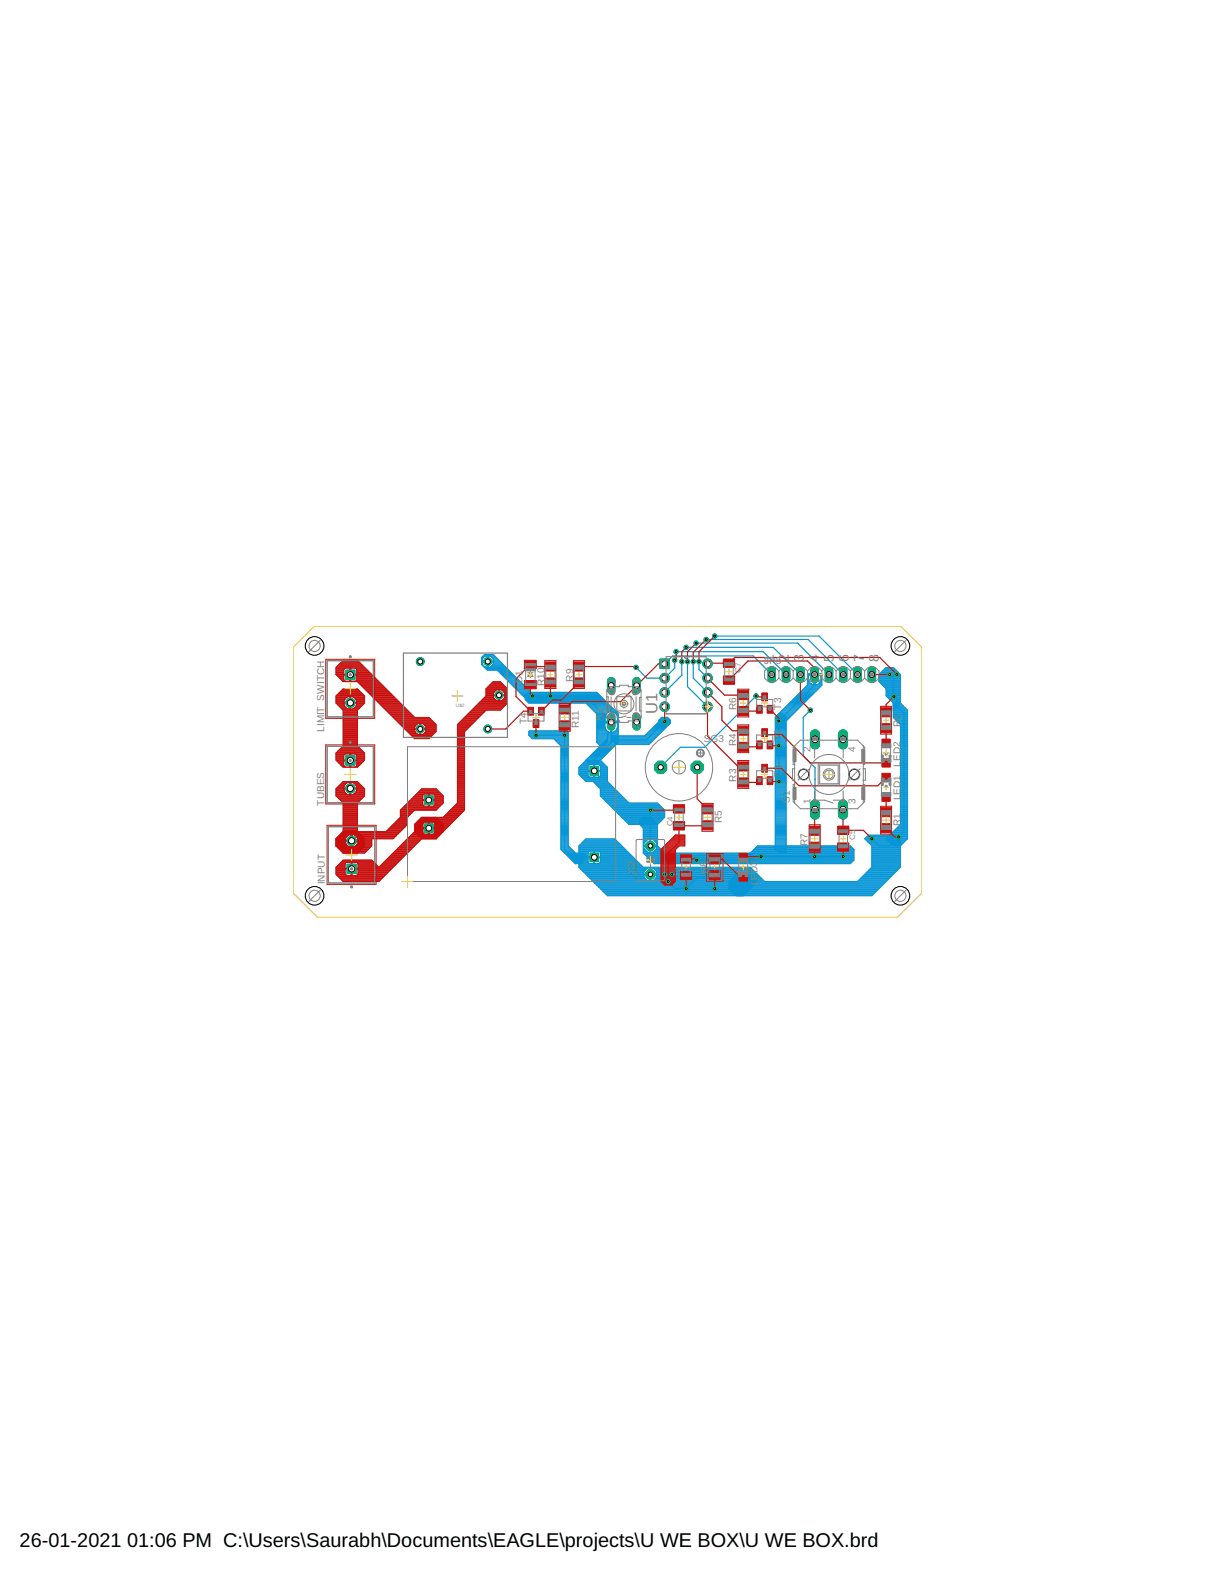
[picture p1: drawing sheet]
<svg xmlns="http://www.w3.org/2000/svg" width="216mm" height="279mm" viewBox="0 0 216 279" stroke-linecap="round" stroke-linejoin="round" font-family="sans-serif">
<defs><g id="words">
<g font-size="3.5">
<text x="3.5" y="274.9">26-01-2021</text>
<text x="22.6" y="274.9">01:06 PM C:\Users\Saurabh\Documents\EAGLE\projects\U WE BOX\U WE BOX.brd</text>
</g>
<text font-size="2.9" fill="#808080" x="116.8" y="126.9" transform="rotate(-90 116.8 126.9)">U1</text>
<g font-size="2.5" fill="#808080">
<text x="137.5" y="117.6" transform="rotate(-90 137.5 117.6)">1</text>
<text x="140.2" y="117.6" transform="rotate(-90 140.2 117.6)">2</text>
<text x="142.9" y="117.6" transform="rotate(-90 142.9 117.6)">3</text>
<text x="145.5" y="117.6" transform="rotate(-90 145.5 117.6)">4</text>
<text x="148.2" y="117.6" transform="rotate(-90 148.2 117.6)">5</text>
<text x="150.9" y="117.6" transform="rotate(-90 150.9 117.6)">6</text>
<text x="153.5" y="117.6" transform="rotate(-90 153.5 117.6)">7</text>
<text x="156.2" y="117.6" transform="rotate(-90 156.2 117.6)">8</text>
</g>
<g font-size="1.8" fill="#808080">
<text x="135.8" y="118.1">JP5</text>
<text x="92.8" y="121.4" transform="rotate(-90 92.8 121.4)">D1</text>
<text x="96.8" y="121.9" transform="rotate(-90 96.8 121.9)">R10</text>
<text x="101.9" y="121.2" transform="rotate(-90 101.9 121.2)">R9</text>
<text x="109.3" y="121.5" transform="rotate(-90 109.3 121.5)">2</text>
<text x="113.7" y="121.5" transform="rotate(-90 113.7 121.5)">4</text>
<text x="57.6" y="130.1" transform="rotate(-90 57.6 130.1)">LIMIT_SWITCH</text>
<text x="93.6" y="128.7" transform="rotate(-90 93.6 128.7)">T4</text>
<text x="102.9" y="129.4" transform="rotate(-90 102.9 129.4)">R11</text>
<text x="107.2" y="128.1" transform="rotate(-90 107.2 128.1)">S2</text>
<text x="109.2" y="129.4" transform="rotate(-90 109.2 129.4)">1</text>
<text x="113.7" y="129.7" transform="rotate(-90 113.7 129.7)">3</text>
<text x="125.1" y="131.9">SG3</text>
<text x="130.8" y="126.2" transform="rotate(-90 130.8 126.2)">R6</text>
<text x="138.8" y="131.7" transform="rotate(-90 138.8 131.7)">T2</text>
<text x="138.8" y="126.1" transform="rotate(-90 138.8 126.1)">T3</text>
<text x="160" y="129.3" transform="rotate(-90 160 129.3)">R2</text>
<text x="130.8" y="132.6" transform="rotate(-90 130.8 132.6)">R4</text>
<text x="144" y="133.7" transform="rotate(-90 144 133.7)">2</text>
<text x="152" y="133.6" transform="rotate(-90 152 133.6)">4</text>
<text x="160" y="136.3" transform="rotate(-90 160 136.3)">LED2</text>
<text x="57.6" y="143.2" transform="rotate(-90 57.6 143.2)">TUBES</text>
<text x="130.8" y="138.9" transform="rotate(-90 130.8 138.9)">R3</text>
<text x="138.8" y="138" transform="rotate(-90 138.8 138)">T1</text>
<text x="140.3" y="142.7" transform="rotate(-90 140.3 142.7)">S1</text>
<text x="144" y="142.9" transform="rotate(-90 144 142.9)">1</text>
<text x="152" y="142.9" transform="rotate(-90 152 142.9)">3</text>
<text x="160" y="142.2" transform="rotate(-90 160 142.2)">LED1</text>
<text x="128.3" y="146.3" transform="rotate(-90 128.3 146.3)">R5</text>
<text x="160" y="146.8" transform="rotate(-90 160 146.8)">R1</text>
<text x="112.8" y="155.4" transform="rotate(-90 112.8 155.4)">C</text>
<text x="112.8" y="154.1" transform="rotate(-90 112.8 154.1)">9</text>
<text x="125.7" y="155.4" transform="rotate(-90 125.7 155.4)">R</text>
<text x="125.7" y="154.1" transform="rotate(-90 125.7 154.1)">8</text>
<text x="134.6" y="155.2" transform="rotate(-90 134.6 155.2)">D3</text>
<text x="143.5" y="150.3" transform="rotate(-90 143.5 150.3)">R7</text>
<text x="57.7" y="157.2" transform="rotate(-90 57.7 157.2)">INPUT</text>
<text x="134.6" y="157.3" transform="rotate(-90 134.6 157.3)">L</text>
<text x="134.6" y="156.3" transform="rotate(-90 134.6 156.3)">E</text>
</g>
<g font-size="1.4" fill="#808080">
<text x="131.6" y="119.6" transform="rotate(-90 131.6 119.6)">C7</text>
<text x="119.5" y="146.9" transform="rotate(-90 119.5 146.9)">C4</text>
<text x="152" y="149.3" transform="rotate(-90 152 149.3)">C5</text>
<text x="120.8" y="155.7" transform="rotate(-90 120.8 155.7)">C</text>
<text x="120.8" y="154.7" transform="rotate(-90 120.8 154.7)">1</text>
</g>
<text font-size=".8" fill="#808080" x="81" y="125.6">U$2</text>
</g></defs>
<g fill="none" stroke="#0696d7" stroke-width=".18">
<path d="M156.2 119.9v1.3l1.3 1.2v1.3l1.2 1.3M156.2 119.9l1.3-1.3h1.2l1.3 1.3M156.2 120h3.8M156.2 119.9h3.8M156.3 119.8h3.6M156.4 119.6h3.3M156.6 119.5h3M156.7 119.4h2.8M156.8 119.3h2.6M156.9 119.1h2.4M157 119h2.2M157.2 118.9h1.8"/>
<path d="M157.3 118.8h1.6M157.4 118.7h1.4M160 119.9v5.1M102.9 136.4l1.2-1.3h2.6l1.2 1.3M102.9 137.6l1.2 1.3h3.8M102.9 136.4v1.2M102.9 137.6h1.6M102.9 137.5h1.6M102.9 137.4h1.6M102.9 137.2h1.6M102.9 137.1h1.6M102.9 137h2.6"/>
<path d="M102.9 136.9h1.6M102.9 136.8h1.6M102.9 136.6h1.6M102.9 136.5h1.6M102.9 136.4h1.6M102.9 137.7h1.6M103 136.3h1.5M103.1 137.8h1.4M103.1 136.1h1.4M103.2 138h1.4M103.2 136h1.4M103.3 138.1h4.6"/>
<path d="M103.3 135.9h4.2M103.4 138.2h4.5M103.5 135.8h3.9M103.5 138.3h4.4M103.6 135.7h3.6M103.7 138.4h4.2M103.7 135.6h3.4M103.8 138.6h4.1M103.8 135.4h3.2M103.9 138.7h4M103.9 135.3h3M104 138.8h3.9"/>
<path d="M104.1 135.2h2.6M104.6 136l-.1 .9h2.2l-.1-.9M104.6 138l-.1-.9h2.2l-.1 .9M104.6 138l.2 .1M104.8 135.9l-.2 .1M105.4 138.9l1.3 1.3v1.3M105.5 135.9v2.2M105.5 138h.2M105.5 137.8h.2M105.5 137.7h.2M105.5 137.6h.2M105.5 137.5h.2"/>
<path d="M105.5 137.4h.2M105.5 137.2h.2M105.5 137.1h.2M105.5 136.9h.2M105.5 136.8h.2M105.5 136.6h.2M105.5 136.5h.2M105.5 136.4h.2M105.5 136.3h.2M105.5 136.1h.2M105.5 136h.2M105.5 139h2.6"/>
<path d="M105.7 135.9v2.2M105.7 139.2h2.5M105.7 137h2.2M105.8 139.3h2.5M105.9 139.4h2.5M106 139.5h2.6M106.1 139.6h2.6M106.3 139.8h2.5M106.4 135.9l.2 .1M106.4 139.9h2.5M106.5 140h2.5M106.6 136h1"/>
<path d="M106.6 138l-.2 .1M106.6 138h1.3M106.7 137.8h1.2M106.7 136.1h1M106.7 137.7h1.2M106.7 137.6h1.2M106.7 137.5h1.2M106.7 137.4h1.2M106.7 137.2h1.2M106.7 137.1h1.2M106.7 136.9h1.2M106.7 136.8h1.2"/>
<path d="M106.7 136.6h1.2M106.7 136.5h1.2M106.7 136.4h1.2M106.7 136.3h1.1M107.9 136.4v2.5M107.9 138.9l3.9 3.8h5l1.3 1.3v1.3l-1.3 1.2M156.2 121.1h3.8M156.2 121h3.8M156.2 120.8h3.8M156.2 120.7h3.8M156.2 120.6h3.8M156.2 120.5h3.8"/>
<path d="M156.2 120.4h3.8M156.2 120.2h3.8M156.2 120.1h3.8M156.2 121.2h3.8M156.4 121.3h3.6M156.5 121.5h3.5M156.6 121.6h3.4M156.7 121.7h3.3M156.8 121.8h3.2M157 121.9h3M157.1 122h2.9M157.2 122.2h2.8"/>
<path d="M157.3 122.3h2.7M157.4 122.4h2.6M157.5 123.6h2.5M157.5 123.5h2.5M157.5 123.4h2.5M157.5 123.3h2.5M157.5 123.1h2.5M157.5 123h2.5M157.5 122.9h2.5M157.5 122.8h2.5M157.5 122.7h2.5M157.5 122.5h2.5"/>
<path d="M157.5 123.7h2.5M157.6 123.9h2.4M157.7 124h2.3M157.9 124.1h2.1M158 124.2h2M158.1 124.3h1.9M158.2 124.5h1.8M158.3 124.6h1.7M158.5 124.7h1.5M158.6 124.8h1.4M158.7 124.9h1.3M158.7 125v2.5l1.3 1.3"/>
<path d="M158.7 127.5h2.6M158.7 127.4h2.6M158.7 127.2h2.6M158.7 127.1h2.6M158.7 127h2.6M158.7 126.9h2.6M158.7 126.7h2.6M158.7 126.6h2.6M158.7 126.5h2.6M158.7 126.4h2.6M158.7 126.2h2.5M158.7 126h2.4"/>
<path d="M158.7 125.9h2.3M158.7 125.8h2.1M158.7 125.7h2M158.7 125.5h1.9M158.7 125.4h1.8M158.7 125.3h1.6M158.7 125.2h1.5M158.7 125.1h1.4M158.8 127.6h2.5M158.9 127.7h2.4M159.1 127.8h2.2M159.2 128h2.1"/>
<path d="M159.3 128.1h2M159.4 128.2h1.9M159.6 128.3h1.7M159.7 128.4h1.6M159.8 128.6h1.5M159.9 128.7h1.4M160 138.9h1.3M160 135.9h1.3M160 138.1h1.3M160 140h1.3M160 139.9h1.3M160 139.8h1.3"/>
<path d="M160 139.6h1.3M160 139.5h1.3M160 139.4h1.3M160 139.3h1.3M160 139.2h1.3M160 139h1.3M160 138.8h1.3M160 138.7h1.3M160 138.6h1.3M160 138.4h1.3M160 138.3h1.3M160 138.2h1.3"/>
<path d="M160 138h1.3M160 137.8h1.3M160 137.7h1.3M160 137.6h1.3M160 137.5h1.3M160 137.4h1.3M160 137.2h1.3M160 137.1h1.3M160 137h1.3M160 136.9h1.3M160 136.8h1.3M160 136.6h1.3"/>
<path d="M160 136.5h1.3M160 136.4h1.3M160 136.3h1.3M160 136.1h1.3M160 136h1.3M160 135.8h1.3M160 135.7h1.3M160 135.6h1.3M160 135.4h1.3M160 135.3h1.3M160 135.2h1.3M160 125l1.3 1.2"/>
<path d="M160 135.1h1.3M160 134.9h1.3M160 134.8h1.3M160 134.7h1.3M160 134.6h1.3M160 134.5h1.3M160 134.3h1.3M160 134.2h1.3M160 134.1h1.3M160 134h1.3M160 133.9h1.3M160 133.7h1.3"/>
<path d="M160 133.6h1.3M160 133.5h1.3M160 133.4h1.3M160 133.3h1.3M160 133.1h1.3M160 133h1.3M160 132.9h1.3M160 132.8h1.3M160 132.7h1.3M160 132.5h1.3M160 132.4h1.3M160 132.3h1.3"/>
<path d="M160 132.2h1.3M160 132.1h1.3M160 131.9h1.3M160 131.8h1.3M160 131.7h1.3M160 131.6h1.3M160 131.4h1.3M160 131.3h1.3M160 131.2h1.3M160 131.1h1.3M160 131h1.3M160 130.9h1.3"/>
<path d="M160 130.7h1.3M160 130.6h1.3M160 130.5h1.3M160 130.4h1.3M160 130.2h1.3M160 130.1h1.3M160 130h1.3M160 129.9h1.3M160 129.8h1.3M160 129.6h1.3M160 129.5h1.3M160 129.4h1.3"/>
<path d="M160 129.3h1.3M160 129.2h1.3M160 129h1.3M160 128.9h1.3M160 128.8h1.3M160 125l-1.3 1.3h2.6M161.3 126.2v22.9l-1.3 1.2h-1.3l-1.2-1.2 2.5-2.6v-17.7M102.9 153.5h10.8M102.9 153.4h1.7M102.9 153.3h1.6M102.9 153.1h1.6M102.9 153h1.6"/>
<path d="M102.9 152.9h1.6M102.9 152.8h1.6M102.9 152.7h1.6M102.9 152.5h1.6M102.9 152.4h2.6M102.9 152.3h1.6M102.9 152.2h1.6M102.9 152.1h1.6M102.9 151.9h1.6M102.9 151.8h1.6M102.9 151.7h1.6M102.9 151.6h1.6"/>
<path d="M102.9 151.4h1.7M102.9 151.3h1.8M102.9 151.2h8.5M102.9 151.1h8.4M102.9 151h8.2M102.9 150.9h8.1M102.9 150.7h8M102.9 150.6h7.9M102.9 150.5h7.7M102.9 150.4h7.6M102.9 154.1h11.4M102.9 154h11.2"/>
<path d="M102.9 153.9h11.1M102.9 153.8h11M102.9 153.6h10.9M103 150.2h7.4M103 154.2h30.4M103.1 150.1h7.2M103.1 154.3h11.9M103.2 154.5h11.7M103.2 150h7M103.3 149.9h6.7M103.3 154.6h11.5M103.4 149.8h6.5"/>
<path d="M103.4 154.7h11.3M103.5 154.8h11.1M103.6 149.6h6.2M103.7 149.5h6M103.7 155h10.7M103.8 149.4h5.8M103.8 155.1h10.6M103.9 149.3h5.5M103.9 155.2h10.5M104 149.2h5.3M104 155.3h10.4M104.2 155.4h11.3"/>
<path d="M104.3 155.6h10.1M104.4 155.7h10M104.5 151.6v.7h2.2v-.7M104.5 153.3v-.8h2.2v.8M104.5 153.3l.1 .1M104.5 155.8h9.9M104.6 151.4l.2-.1h.7v2.2M104.6 151.4l-.1 .2M104.6 153.4l.2 .1M104.6 155.9h9.9M104.8 156h9.8M104.9 156.1h9.8"/>
<path d="M105 156.3h9.8M105.1 156.4h9.9M105.2 156.5h9.9M105.4 156.6h30.4M105.5 156.8h51.9M105.5 153.4h.2M105.5 153.3h.2M105.5 153.1h.2M105.5 153h.2M105.5 152.9h.2M105.5 152.8h.2M105.5 152.7h.2"/>
<path d="M105.5 152.5h.2M105.5 152.3h.2M105.5 152.2h.2M105.5 152.1h.2M105.5 151.9h.2M105.5 151.8h.2M105.5 151.7h.2M105.5 151.6h.2M105.5 151.4h.2M105.5 151.3h.2M105.6 156.9h51.7M105.7 152.4h6.9"/>
<path d="M105.7 157h51.4M105.9 157.1h51.1M106 157.2h50.9M106.1 157.4h50.7M106.2 157.5h50.5M106.3 157.6h50.2M106.4 157.7h50M106.5 151.3h5M106.6 153.4l-.2 .1M106.6 153.4h6.9M106.6 157.8h49.7M106.6 151.4l-.2-.1h-.7v2.2"/>
<path d="M106.6 140.1h2.6M106.6 151.4h5M106.6 151.4l.1 .2M106.7 153.3h6.7M106.7 153.3l-.1 .1M106.7 141.5l5.1 5h5M106.7 141.5h3.8M106.7 141.3h3.7M106.7 141.2h3.5M106.7 141.1h3.4M106.7 141h3.3M106.7 140.8h3.2"/>
<path d="M106.7 140.7h3.1M106.7 140.6h2.9M106.7 140.5h2.8M106.7 140.4h2.7M106.7 140.3h2.6M106.7 153.1h6.6M106.7 153h6.5M106.7 152.9h6.4M106.7 152.8h6.2M106.7 152.7h6.1M106.7 152.5h6M106.7 152.3h5.8"/>
<path d="M106.7 152.2h5.6M106.7 152.1h5.5M106.7 151.9h5.4M106.7 151.8h5.3M106.7 151.7h5.1M106.7 151.6h5M106.7 158h49.5M106.8 141.6h3.8M106.8 158.1h49.3M106.9 141.7h3.8M106.9 158.2h49M107 141.8h3.8"/>
<path d="M107.1 158.3h48.7M107.2 141.9h3.8M107.2 158.5h48.5M107.3 142h3.8M107.3 158.6h48.3M107.4 142.2h3.8M107.4 158.7h48M107.5 142.3h3.8M107.5 158.8h47.8M107.6 142.4h3.8M107.7 158.9h47.5M107.8 142.5h3.8"/>
<path d="M107.8 159h47.3M107.9 142.7h3.8M107.9 159.2h47.1M108 142.8h8.9M108.1 142.9h8.9M108.2 143h8.9M108.4 143.2h8.8M108.5 143.3h8.9M108.6 143.4h8.9M108.7 143.5h8.9M108.8 143.6h8.9M109 143.7h8.9"/>
<path d="M109.1 143.9h8.9M109.2 144h8.9M109.3 144.1h8.8M109.5 144.2h8.6M109.6 144.3h8.5M109.7 144.5h8.4M109.8 144.6h8.3M109.9 144.7h8.2M110 144.8h8.1M110.2 144.9h7.9M110.3 145.1h7.8M110.4 145.2h7.7"/>
<path d="M110.5 145.3h7.6M110.7 145.4h7.2M110.8 145.5h7M110.9 145.7h6.8M111 145.8h6.6M111.1 145.9h6.4M111.3 146h6M111.4 146.2h5.8M111.5 146.3h5.6M111.6 146.4h5.4M111.7 146.5h5.2M113.8 146.6h3"/>
<path d="M113.9 146.7h2.9M114 146.9h2.8M114.1 147h2.7M114.3 147.1h2.5M114.3 150.2h2.5M114.3 151.6h3.8M114.3 151.4h.8M114.3 151.3h.7M114.3 151.2h.6M114.3 151.1h.4M114.3 151h.3M114.3 150.9h.2"/>
<path d="M114.3 150.7h.1M114.3 150.6h.1M114.3 150.5h.1M114.3 150.4h1.2M114.3 150.1h.1M114.3 150h.1M114.3 149.9h.1M114.3 149.8h.2M114.3 149.6h.4M114.3 149.5h.5M114.3 149.4h.6M114.3 149.3h.7"/>
<path d="M114.3 149.2h2.5M114.3 149.1h2.5M114.3 148.9h2.5M114.3 148.8h2.5M114.3 148.7h2.5M114.3 148.6h2.5M114.3 148.4h2.5M114.3 148.3h2.5M114.3 148.2h2.5M114.3 148.1h2.5M114.3 148h2.5M114.3 147.8h2.5"/>
<path d="M114.3 147.7h2.5M114.3 147.6h2.5M114.3 147.5h2.5M114.3 147.4h2.5M114.3 147.2h2.5M114.4 151.7h37.3M114.4 150.3v-.4l.7-.7h.4v2.3h-.4l-.7-.7v-.4h2.3v.4l-.7 .7h-.4v-2.3h.4l.7 .7v.4M114.4 154.9l.7-.6h.4v2.2h-.4l-.7-.6v-.4h2.3v.4l-.7 .6h-.4v-2.2h.4l.7 .6M114.4 154.9v.4h2.3v-.4M114.5 151.8h37.2M114.6 151.9h37.1M114.7 152.1h37"/>
<path d="M114.9 152.2h36.8M115 152.3h36.7M115.1 152.4h36.6M115.2 152.5h36.5M115.4 152.7h36.3M115.5 152.8h36.2M115.5 151.4h.1M115.5 151.3h.1M115.5 151.2h.1M115.5 151.1h.1M115.5 151h.1M115.5 150.9h.1"/>
<path d="M115.5 150.7h.1M115.5 150.6h.1M115.5 150.5h.1M115.5 150.1h.1M115.5 150h.1M115.5 149.9h.1M115.5 149.8h.1M115.5 149.6h.1M115.5 149.5h.1M115.5 149.4h.1M115.5 149.3h.1M115.5 156.5h.1"/>
<path d="M115.5 156.4h.1M115.5 156.3h.1M115.5 156.1h.1M115.5 156h.1M115.5 155.9h.1M115.5 155.8h.1M115.5 155.7h.1M115.5 155.6h.1M115.5 155.3h.1M115.5 155.2h.1M115.5 155.1h.1M115.5 155h.1"/>
<path d="M115.5 154.8h.1M115.5 154.7h.1M115.5 154.6h.1M115.5 154.5h.1M115.5 154.3h.1M115.6 152.9h36.1M115.6 150.4h1.3M115.6 155.4h19M115.7 153h35.9M115.8 153.1h35.7M116 153.3h35.4M116 151.4h2"/>
<path d="M116.1 156.5h19.6M116.1 153.4h35.1M116.1 154.3h17.4M116.1 149.3h.7M116.2 151.3h1.6M116.2 156.4h19.4M116.2 149.4h.6M116.2 154.5h17.5M116.3 151.2h1.4M116.3 156.3h19.2M116.3 154.6h17.5M116.4 149.5h.4"/>
<path d="M116.4 151.1h1.2M116.4 156.1h19M116.5 154.7h17.4M116.5 149.6h.3M116.5 151h1M116.5 156h18.7M116.6 149.8h.2M116.6 154.8h17.4M116.6 150.9h.7M116.7 155.9h18.4M116.7 150.7h.5M116.7 150.6h.4"/>
<path d="M116.7 150.5h.3M116.7 150.1h.1M116.7 150h.1M116.7 149.9h.1M116.7 155.8h18.3M116.7 155.7h18.2M116.7 155.6h18M116.7 155.3h17.8M116.7 155.2h17.7M116.7 155.1h17.6M116.7 155h17.5M116.8 146.5v3.8l1.3 1.3h15.2l.7 .7v.6l-.7 .6-.6-.6v-.6l1.9-2h16.5l.6 .7"/>
<path d="M116.8 146.5l-1.2-1.2h-1.3l-.6 .6v.6l.6 .7v4.4l1.9 1.9h34.9l.6-.6v-1.9M133.4 151.6h18.3M133.5 151.4h18.2M133.6 151.3h18.1M133.7 151.2h18M133.9 151.1h17.8M134 151h17.7M134.1 150.9h17.5M134.2 150.7h17.3M134.3 150.6h17.1M134.5 150.5h16.8M134.6 150.4h16.6"/>
<path d="M134.6 155.4v1.3l-2.5 2.5M134.6 155.4h-3.8l-1.3 1.3v1.2l1.3 1.3M152.4 156.6h5.1M152.5 156.5h5.1M152.7 156.4h5.1M152.8 156.3h5.1M152.9 156.1h5.1M153 156h5.1M153.1 155.9h5.1M153.3 155.8h5M153.4 155.7h5.1M153.5 155.6h5.1"/>
<path d="M153.6 155.4h5.1M153.7 149.1h7.6M153.8 149.2h7.4M153.8 155.3h5M153.8 148.9h7.5M153.9 149.3h7.2M153.9 155.2h5M153.9 148.8h7.4M154 149.4h6.9M154 155.1h5.1M154 148.7h7.3M154.1 149.5h6.7"/>
<path d="M154.1 155h5.1M154.2 148.6h7.1M154.2 149.6h6.5M154.2 154.8h5.1M154.3 149.8h6.3M154.3 154.7h5.1M154.5 149.9h5.9M154.5 154.6h5.1M154.6 150h5.7M154.6 154.5h5.1M154.7 150.1h5.5M154.7 154.3h5.1"/>
<path d="M154.8 150.2h5.3M154.8 154.2h5.1M154.9 153.5h5.1M154.9 153.4h5.1M154.9 153.3h5.1M154.9 153.1h5.1M154.9 153h5.1M154.9 152.9h5.1M154.9 152.8h5.1M154.9 152.7h5.1M154.9 152.5h5.1M154.9 152.4h5.1"/>
<path d="M154.9 152.3h5.1M154.9 152.2h5.1M154.9 152.1h5.1M154.9 151.9h5.1M154.9 151.8h5.1M154.9 151.7h5.1M154.9 151.6h5.1M154.9 151.4h5.1M154.9 151.3h5.1M154.9 151.2h5.1M154.9 151.1h5.1M154.9 151h5.1"/>
<path d="M154.9 150.9h5.1M154.9 150.7h5.1M154.9 150.6h5.1M154.9 150.5h5.1M154.9 150.4h5.1M154.9 154.1h5.1M154.9 154h5.1M154.9 153.9h5.1M154.9 153.8h5.1M154.9 153.6h5.1M158.2 148.3h3.1M158.3 148.2h3"/>
<path d="M158.5 148.1h2.8M158.6 148h2.7M158.7 147.8h2.6M158.8 147.7h2.5M158.9 147.6h2.4M159 147.5h2.3M159.2 147.4h2.1M159.3 147.2h2M159.4 148.4l.6 .7v5l-5.1 5.1h-47l-5-5.1v-3.8l1.2-1.2h5.1l5.1 5h19l1.3 1.3M159.4 147.1h1.9M159.5 147h1.8M159.7 146.9h1.6"/>
<path d="M159.8 146.7h1.5M159.9 146.6h1.4M160 146.5h1.3M160 146.4h1.3M160 146.3h1.3M160 146.2h1.3M160 146h1.3M160 145.9h1.3M160 145.8h1.3M160 145.7h1.3M160 145.5h1.3M160 145.4h1.3"/>
<path d="M160 145.3h1.3M160 145.2h1.3M160 145.1h1.3M160 144.9h1.3M160 144.8h1.3M160 144.7h1.3M160 144.6h1.3M160 144.5h1.3M160 144.3h1.3M160 144.2h1.3M160 144.1h1.3M160 144h1.3"/>
<path d="M160 143.9h1.3M160 143.7h1.3M160 143.6h1.3M160 143.5h1.3M160 143.4h1.3M160 143.3h1.3M160 143.2h1.3M160 143h1.3M160 142.9h1.3M160 142.8h1.3M160 142.7h1.3M160 142.5h1.3"/>
<path d="M160 142.4h1.3M160 142.3h1.3M160 142.2h1.3M160 142h1.3M160 141.9h1.3M160 141.8h1.3M160 141.7h1.3M160 141.6h1.3M160 141.5h1.3M160 141.3h1.3M160 141.2h1.3M160 141.1h1.3"/>
<path d="M160 141h1.3M160 140.8h1.3M160 140.7h1.3M160 140.6h1.3M160 140.5h1.3M160 140.4h1.3M160 140.3h1.3M160 140.1h1.3M161.3 148.4h-7l-.7 .7 1.3 1.2v3.8l-2.5 2.6h-16.5l-1.3-1.3"/>
</g>
<g fill="none" stroke="#0696d7" stroke-width=".21">
<path d="M85.6 116.8l.5-.5h1.5l6.9 6.9v.8l-.3 .2h-.7l-5.1-5.1h-1.8l-1-1zM85.6 118h.1M85.6 117.8h.1M85.6 117.6h1M85.6 117.3h.1M85.6 117.1h.1M85.6 116.9h.2M85.6 117.3v.2h3.2M85.6 118.2h.2M85.7 116.8h.3M85.8 118.3h.1M85.8 116.6h.5"/>
<path d="M86 116.8l.6-.3v2.1l-.5-.1M86 116.8l-.4 .5M86 118.5h.1M86 116.4h1.7M86.2 118.7h3.8M86.3 118.8h3.8M86.5 119h3.8M86.6 118.5h.2M86.6 118.3h.2M86.6 118.2h.2M86.6 118h.2M86.6 117.8h.2"/>
<path d="M86.6 117.3h.2M86.6 117.1h.2M86.6 116.9h.2M86.6 116.8h.2M86.6 116.6h.2M86.8 117.6h2.1M87.1 116.6h.8M87.2 118.5h2.6M87.4 116.8l-.6-.3v2.1l.7-.3 .2-.6h-2.1l.2 .4 .3 .4M87.4 116.8l.3 .5M87.4 116.8h.7M87.4 118.3h2.2"/>
<path d="M87.5 116.9h.8M87.6 118.2h1.9M87.6 117.1h.8M87.7 118h1.6M87.7 117.3h.9M87.7 117.3v.2M87.7 117.8h1.4M88.5 119.2h2M88.6 119.4h2.1M88.8 119.5h2M89 119.7h2M89.1 119.9h2.1"/>
<path d="M118.1 118l1.4-1.4h14.3l3.3 3.3M119.9 117.3v1.4l-1.8 1.8h-3.2l-1.9-1.9M120.1 115.8h15.5l4.1 4.1M121.2 117.6v2.4l-3.1 3.1M121.9 115.1h15.5l4.8 4.8M122.2 117.6v4.4l3.5 3.6M123.2 117.6v2.9l2.5 2.6M123.7 114.3h18l5.6 5.6M124.2 117.6v1.4l1.5 1.5M125.5 113.7h18.1l6.2 6.2M127 113.1h18.5l6.9 6.8M143.5 119.9h1.2"/>
<path d="M144.8 119.9v1.9l-6.4 6.3M144.9 119.9h1.1M159.4 119.9h-1.3l.6 .6v3.2l.7 .6v1.3l1.2 1.3v20.9l-2.5 2.5h-1.9l-1.3-1.2M89.3 120h2M89.5 120.2h2M89.7 120.4h2M89.8 120.5h2.1M90 120.7h2M90.2 120.9h2M90.3 121.1h2.1M90.5 121.2h2M90.7 121.4h2"/>
<path d="M90.8 121.6h2.1M91 121.8h2M91.2 121.9h2M91.4 122.1h2M91.5 122.3h2.1M91.7 122.4h2M91.9 122.6h2M92.1 122.8h2M92.2 123h2.1M92.4 123.1h13.7M92.6 123.3h13.7M92.7 123.5h13.7"/>
<path d="M92.9 123.6h13.7M93.1 123.8h13.7M93.3 124h13.7M93.3 124.3h14M93.3 124.1h13.8M93.5 124.5h14M93.7 124.7h14M93.9 124.8h13.9M94 130.7h7M94 130.5h7M94 130.3h7M94 130.1h7"/>
<path d="M94 130h6.9M94.1 130.8h6.9M94.3 131h6.7M94.5 131.2h6.5M94.6 123.7h9.4l4.6 4.6v3.6l-3 3v2.1M95.2 130.7h5.1v20.3l1.4 1.4h3.9M98.4 131.3l1.3 1.3v18.4l2.5 2.5h1.3v-.6l.6-.6M98.6 131.5h2.4M98.8 131.7h2.2M99 131.8h2M99.1 132h1.9M99.3 132.2h1.7"/>
<path d="M99.5 132.4h1.5M99.7 132.5h1.3M99.7 139.9h1.3M99.7 139.7h1.3M99.7 139.6h1.3M99.7 139.4h1.3M99.7 139.2h1.3M99.7 139h1.3M99.7 138.9h1.3M99.7 138.7h1.3M99.7 138.5h1.3M99.7 138.4h1.3"/>
<path d="M99.7 138.2h1.3M99.7 138h1.3M99.7 137.9h1.3M99.7 137.7h1.3M99.7 137.5h1.3M99.7 137.3h1.3M99.7 137.2h1.3M99.7 137h1.3M99.7 136.8h1.3M99.7 136.7h1.3M99.7 136.5h1.3M99.7 136.3h1.3"/>
<path d="M99.7 136.1h1.3M99.7 136h1.3M99.7 135.8h1.3M99.7 135.6h1.3M99.7 135.4h1.3M99.7 135.3h1.3M99.7 135.1h1.3M99.7 134.9h1.3M99.7 134.8h1.3M99.7 134.6h1.3M99.7 134.4h1.3M99.7 134.3h1.3"/>
<path d="M99.7 134.1h1.3M99.7 133.9h1.3M99.7 133.7h1.3M99.7 133.6h1.3M99.7 133.4h1.3M99.7 133.2h1.3M99.7 133.1h1.3M99.7 132.9h1.3M99.7 132.7h1.3M101 131.3h-6.4l-.6-.6v-.7l.1-.1h6.7l.2 .1v20.3M104.1 135.1h2.6M104.2 125h3.8"/>
<path d="M104.3 135.3h2.2M104.3 134.9h2.5M104.4 125.2h3.8M104.5 135.4h1.8M104.5 134.8h2.5M104.5 125.3h3.8M104.6 135.6h1.6M104.7 134.6h2.5M104.7 125.5h3.8M104.8 134.4h2.6M104.9 125.7h3.8M105 134.3h2.5"/>
<path d="M105 125.9h3.8M105.2 134.1h2.5M105.2 126h3.8M105.3 133.9h2.6M105.4 126.2h3.8M105.5 133.7h2.6M105.6 126.4h3.8M105.7 133.6h2.5M105.7 126.6h2.5M105.9 133.4h2.5M105.9 126.7h2M106 133.2h2.6"/>
<path d="M106 131.8h9.8M106 131.7h10M106 131.5h10.1M106 131.3h10.3M106 131.2h10.5M106 131h10.6M106 130.8h10.8M106 130.7h3.9M106 130.5h3.9M106 130.3h3.9M106 130.1h2.2M106 130h1.9"/>
<path d="M106 129.8h1.7M106 129.6h1.6M106 129.5h1.5M106 129.3h1.5M106 129.1h1.5M106 128.9h1.5M106 128.8h1.5M106 128.6h1.5M106 128.4h3.9M106 128.2h2.5M106 128.1h1.5M106 127.9h1.5"/>
<path d="M106 127.7h1.5M106 127.6h1.5M106 127.4h1.5M106 127.2h1.5M106 127.1h1.6M106.1 132h9.5M106.2 133.1h2.5M106.3 132.2h9.1M106.4 132.9h2.5M106.5 132.4h2.9M106.6 132.7h2.5M106.6 132.5h2.7"/>
<path d="M107.3 126.9l.3 .2M107.5 128.4l.1 1.1 .3 .5M107.7 126.9h-1.7v5l.7 .7M107.9 126.7l.6-.2v3.7l-.6-.2M107.9 126.7l-.3 .4M107.9 131.3l-3.8 3.8M107.9 128.2v.2M107.9 130v1.9l-.6 .7M108.5 126.9h.2M108.5 130.1h.2M108.5 130h.2M108.5 129.8h.2"/>
<path d="M108.5 129.6h.2M108.5 129.5h.2M108.5 129.3h.2M108.5 129.1h.2M108.5 128.9h.2M108.5 128.8h.2M108.5 128.6h.2M108.5 128.1h.2M108.5 127.9h.2M108.5 127.7h.2M108.5 127.6h.2M108.5 127.4h.2"/>
<path d="M108.5 127.2h.2M108.5 127.1h.2M108.5 126.7h.2M108.5 126.6h.2M108.7 128.2h1.2M109 130.1h.9M109.1 126.6h.4M109.3 130h.6M109.3 126.7h.4M109.3 126.7l-.6-.2v3.7l.3-.1M109.3 126.7l.4 .6v.9h-2.2l.1-1.1M109.5 129.8h.4"/>
<path d="M109.5 126.9h.4M109.6 129.6h.3M109.6 127.1h.3M109.7 129.5h.2M109.7 127.2h.2M109.7 129.3h.2M109.7 127.4h.2M109.7 129.1h.2M109.7 128.9h.2M109.7 128.8h.2M109.7 128.6h.2M109.7 128.1h.2"/>
<path d="M109.7 127.9h.2M109.7 127.7h.2M109.7 127.6h.2M109.7 128.4v1l-.2 .4-.5 .3M109.9 126.9l-3.9-3.8h-12l-.7 .6v.6l.7 .7h10.1l3.5 3.4M109.9 126.9v5l-3.9 3.8h-1.2l-.7-.6M114.7 130.7h2.3M114.9 130.5h2.3M115 130.3h2.3M115.2 130.1h2.3M115.4 130h2.3M115.5 129.8h2.3"/>
<path d="M115.7 129.6h2.3M115.9 129.5h2.3M116.1 129.3h2.2M116.2 129.1h2.3M116.4 128.9h2.3M116.6 128.8h2.3M116.8 128.6h2.2M116.9 128.4h2.2M117.1 128.2h2M117.1 128.1h2M117.1 128.3v-.3l.5-.5h1l.5 .5v.5l-3.8 3.8h-5.8l-.8-.7v-.8M117.1 128.3l-2.5 2.5"/>
<path d="M117.2 127.9h1.8M117.3 127.7h1.6M117.5 127.6h1.2M118.1 128.3l-3.3 3.3h-6.2M134.3 123.7l-9.1 9.1h-4.3l-3.5 3.6M137.8 139.9h1.9M137.8 139.7h1.9M137.8 139.6h1.9M137.8 139.4h1.9M137.8 139.2h1.9M137.8 139h1.9M137.8 138.9h1.9"/>
<path d="M137.8 138.7h1.9M137.8 138.5h1.9M137.8 138.4h1.9M137.8 138.2h1.9M137.8 138h1.9M137.8 137.9h1.9M137.8 137.7h1.9M137.8 137.5h1.9M137.8 137.3h1.9M137.8 137.2h1.9M137.8 137h1.9M137.8 136.8h1.9"/>
<path d="M137.8 136.7h1.9M137.8 136.5h1.9M137.8 136.3h1.9M137.8 136.1h1.9M137.8 136h1.9M137.8 135.8h1.9M137.8 135.6h1.9M137.8 135.4h1.9M137.8 135.3h1.9M137.8 135.1h1.9M137.8 134.9h1.9M137.8 134.8h1.9"/>
<path d="M137.8 134.6h1.9M137.8 134.4h1.9M137.8 134.3h1.9M137.8 134.1h1.9M137.8 133.9h1.9M137.8 133.7h1.9M137.8 133.6h1.9M137.8 133.4h1.9M137.8 133.2h1.9M137.8 133.1h1.9M137.8 132.9h1.9M137.8 132.7h1.9"/>
<path d="M137.8 132.5h1.9M137.8 132.4h1.9M137.8 132.2h1.9M137.8 132h1.9M137.8 131.8h1.9M137.8 131.7h1.9M137.8 131.5h1.9M137.8 131.3h1.9M137.8 131.2h1.9M137.8 131h1.9M137.8 130.8h1.9M137.8 130.7h1.9"/>
<path d="M137.8 130.5h1.9M137.8 130.3h1.9M137.8 130.1h1.9M137.8 130h1.9M137.8 129.8h1.9M137.8 129.6h1.9M137.8 129.5h1.9M137.8 129.3h1.9M137.8 129.1h1.9M137.8 128.9h1.9M137.8 128.8h1.9M137.8 128.6h1.9"/>
<path d="M137.8 128.4h1.9M137.8 128.2h1.9M137.8 128.1h1.9M137.8 127.9h2.1M137.8 127.7h2.3M137.8 127.6h2.5M137.8 127.5l.6 .6M137.9 127.4h2.5M138 127.2h2.6M138.2 127.1h2.6M138.4 126.9h2.5M138.4 128.1v10.8"/>
<path d="M138.6 126.7h2.5M138.7 126.6h2.6M138.9 126.4h2.6M139 126.9l.7 .6v24.1h-1.3l-.6-.6v-23.5M139.1 126.2h2.5M139.3 126h2.5M139.4 125.9h2.6M139.6 125.7h2.5M139.8 125.5h2.5M139.9 125.3h2.6M140.1 125.2h2.5M140.3 125h2.5"/>
<path d="M140.5 124.8h2.5M140.6 124.7h2.6M140.8 124.5h2.5M141 124.3h2.5M141.1 124.1h2.6M141.3 124h2.5M141.5 123.8h2.5M141.6 123.6h2.6M141.8 123.5h2.6M142 123.3h2.5M142.2 123.1h2.5M142.3 123h2.6"/>
<path d="M142.5 122.8h2.6M142.7 122.6h2.5M142.9 122.4h2.5M143 122.3h2.6M143.2 122.1h2.5M143.4 121.9h2.5M143.5 121.8h1.1M143.5 121.6h.6M143.5 121.4h.4M143.5 121.2h.3M143.5 121.1h.2M143.5 120.9h.2"/>
<path d="M143.5 120.7h.2M143.5 120.5h.2M143.5 120.4h.2M143.5 120.2h.2M143.5 120h.2M143.7 120.9v-.9h2.2v.9M143.7 120.9v.2M143.7 121.1l.1 .1M143.8 121.2l.4 .4 .5 .2M144 126.2l-1.3 1.3v6.8l2.1 2.1v7.5M144.7 121.8v-2l-1-.1-.2 .2v1.9l-5.7 5.7M144.7 121.8h.2"/>
<path d="M144.7 121.6h.2M144.7 121.4h.2M144.7 121.2h.2M144.7 121.1h.2M144.7 120.9h.2M144.7 120.7h.2M144.7 120.5h.2M144.7 120.4h.2M144.7 120.2h.2M144.7 120h.2M144.8 138.5h.1M144.9 121.8v-2l1-.1 .1 .2v1.9l-6.3 6.3h-1.3"/>
<path d="M144.9 121.8h1.1M145.4 121.6h.6M145.6 121.4h.4M145.7 121.2l-.3 .4-.5 .2M145.7 121.2h.3M145.8 121.1l-.1 .1M145.8 121.1h.2M145.9 120.9l-.1 .2M145.9 120.9h.1M145.9 120.7h.1M145.9 120.5h.1M145.9 120.4h.1"/>
<path d="M145.9 120.2h.1M145.9 120h.1M99.7 150.9h1.8M99.7 150.7h1.6M99.7 150.5h1.5M99.7 150.3h1.3M99.7 150.2h1.3M99.7 150h1.3M99.7 149.8h1.3M99.7 149.7h1.3M99.7 149.5h1.3M99.7 149.3h1.3"/>
<path d="M99.7 149.2h1.3M99.7 149h1.3M99.7 148.8h1.3M99.7 148.6h1.3M99.7 148.5h1.3M99.7 148.3h1.3M99.7 148.1h1.3M99.7 148h1.3M99.7 147.8h1.3M99.7 147.6h1.3M99.7 147.4h1.3M99.7 147.3h1.3"/>
<path d="M99.7 147.1h1.3M99.7 146.9h1.3M99.7 146.7h1.3M99.7 146.6h1.3M99.7 146.4h1.3M99.7 146.2h1.3M99.7 146.1h1.3M99.7 145.9h1.3M99.7 145.7h1.3M99.7 145.6h1.3M99.7 145.4h1.3M99.7 145.2h1.3"/>
<path d="M99.7 145h1.3M99.7 144.9h1.3M99.7 144.7h1.3M99.7 144.5h1.3M99.7 144.4h1.3M99.7 144.2h1.3M99.7 144h1.3M99.7 143.8h1.3M99.7 143.7h1.3M99.7 143.5h1.3M99.7 143.3h1.3M99.7 143.2h1.3"/>
<path d="M99.7 143h1.3M99.7 142.8h1.3M99.7 142.6h1.3M99.7 142.5h1.3M99.7 142.3h1.3M99.7 142.1h1.3M99.7 142h1.3M99.7 141.8h1.3M99.7 141.6h1.3M99.7 141.4h1.3M99.7 141.3h1.3M99.7 141.1h1.3"/>
<path d="M99.7 140.9h1.3M99.7 140.8h1.3M99.7 140.6h1.3M99.7 140.4h1.3M99.7 140.3h1.3M99.7 140.1h1.3M99.8 151h1.9M99.9 151.2h1.9M100.1 151.4h1.9M100.3 151.6h1.9M100.5 151.7h3.1M100.6 151.9h3.2"/>
<path d="M100.8 152.1h3.2M101 152.2h3.1M101 150.3l1.2 1.3h1.3l.6 .7M101.1 152.4h2.9M101.3 152.6h2.5M101.5 152.8h2.1M101.6 152.9h1.9M101.8 153.1h1.7M102 153.3h1.5M102.2 153.4h1.3M115.6 144v6.3M118.1 155.4h1.3"/>
<path d="M118.7 156.7l1.3 1.2h1.9l1.9-1.9h3.2v1.9M137.8 150.9h1.9M137.8 150.7h1.9M137.8 150.5h1.9M137.8 150.3h1.9M137.8 150.2h1.9M137.8 150h1.9M137.8 149.8h1.9M137.8 149.7h1.9M137.8 149.5h1.9M137.8 149.3h1.9M137.8 149.2h1.9"/>
<path d="M137.8 149h1.9M137.8 148.8h1.9M137.8 148.6h1.9M137.8 148.5h1.9M137.8 148.3h1.9M137.8 148.1h1.9M137.8 148h1.9M137.8 147.8h1.9M137.8 147.6h1.9M137.8 147.4h1.9M137.8 147.3h1.9M137.8 147.1h1.9"/>
<path d="M137.8 146.9h1.9M137.8 146.7h1.9M137.8 146.6h1.9M137.8 146.4h1.9M137.8 146.2h1.9M137.8 146.1h1.9M137.8 145.9h1.9M137.8 145.7h1.9M137.8 145.6h1.9M137.8 145.4h1.9M137.8 145.2h1.9M137.8 145h1.9"/>
<path d="M137.8 144.9h1.9M137.8 144.7h1.9M137.8 144.5h1.9M137.8 144.4h1.9M137.8 144.2h1.9M137.8 144h1.9M137.8 143.8h1.9M137.8 143.7h1.9M137.8 143.5h1.9M137.8 143.3h1.9M137.8 143.2h1.9M137.8 143h1.9"/>
<path d="M137.8 142.8h1.9M137.8 142.6h1.9M137.8 142.5h1.9M137.8 142.3h1.9M137.8 142.1h1.9M137.8 142h1.9M137.8 141.8h1.9M137.8 141.6h1.9M137.8 141.4h1.9M137.8 141.3h1.9M137.8 141.1h1.9M137.8 140.9h1.9"/>
<path d="M137.8 140.8h1.9M137.8 140.6h1.9M137.8 140.4h1.9M137.8 140.3h1.9M137.8 140.1h1.9M137.8 151h1.9M138 151.2h1.7M138.2 151.4h1.5M138.4 151.6h1.3M149.8 152.3h-14.6l-.6 .6h-10.8"/>
</g>
<circle cx="115.6" cy="155.4" r=".87" fill="#0dab76" stroke="#0dab76" stroke-width=".18"/>
<circle cx="115.6" cy="155.4" r=".4" fill="#fff" stroke="#000" stroke-width=".18"/>
<circle cx="115.6" cy="150.3" r=".87" fill="#0dab76" stroke="#0dab76" stroke-width=".18"/>
<circle cx="115.6" cy="150.3" r=".4" fill="#fff" stroke="#000" stroke-width=".18"/>
<path d="M137.1 119.1v1.5" fill="none" stroke="#0dab76" stroke-width="1.5"/>
<circle cx="137.1" cy="119.9" r=".51" fill="#fff" stroke="#000" stroke-width=".18"/>
<path d="M139.7 119.1v1.5" fill="none" stroke="#0dab76" stroke-width="1.5"/>
<circle cx="139.7" cy="119.9" r=".51" fill="#fff" stroke="#000" stroke-width=".18"/>
<path d="M142.2 119.1v1.5" fill="none" stroke="#0dab76" stroke-width="1.5"/>
<circle cx="142.2" cy="119.9" r=".51" fill="#fff" stroke="#000" stroke-width=".18"/>
<path d="M144.8 119.1v1.5" fill="none" stroke="#0dab76" stroke-width="1.5"/>
<circle cx="144.8" cy="119.9" r=".51" fill="#fff" stroke="#000" stroke-width=".18"/>
<path d="M147.3 119.1v1.5" fill="none" stroke="#0dab76" stroke-width="1.5"/>
<circle cx="147.3" cy="119.9" r=".51" fill="#fff" stroke="#000" stroke-width=".18"/>
<path d="M149.8 119.1v1.5" fill="none" stroke="#0dab76" stroke-width="1.5"/>
<circle cx="149.8" cy="119.9" r=".51" fill="#fff" stroke="#000" stroke-width=".18"/>
<path d="M152.4 119.1v1.5" fill="none" stroke="#0dab76" stroke-width="1.5"/>
<circle cx="152.4" cy="119.9" r=".51" fill="#fff" stroke="#000" stroke-width=".18"/>
<path d="M154.9 119.1v1.5" fill="none" stroke="#0dab76" stroke-width="1.5"/>
<circle cx="154.9" cy="119.9" r=".51" fill="#fff" stroke="#000" stroke-width=".18"/>
<path d="M149.8 143v1.8" fill="none" stroke="#0dab76" stroke-width="1.8"/>
<circle cx="149.8" cy="143.9" r=".59" fill="#fff" stroke="#000" stroke-width=".18"/>
<path d="M149.8 130.5v1.8" fill="none" stroke="#0dab76" stroke-width="1.8"/>
<circle cx="149.8" cy="131.4" r=".59" fill="#fff" stroke="#000" stroke-width=".18"/>
<path d="M144.8 143v1.8" fill="none" stroke="#0dab76" stroke-width="1.8"/>
<circle cx="144.8" cy="143.9" r=".59" fill="#fff" stroke="#000" stroke-width=".18"/>
<path d="M144.8 130.5v1.8" fill="none" stroke="#0dab76" stroke-width="1.8"/>
<circle cx="144.8" cy="131.4" r=".59" fill="#fff" stroke="#000" stroke-width=".18"/>
<path d="M108.6 127.6v1.5" fill="none" stroke="#0dab76" stroke-width="1.5"/>
<circle cx="108.6" cy="128.3" r=".51" fill="#fff" stroke="#000" stroke-width=".18"/>
<path d="M113.1 127.6v1.5" fill="none" stroke="#0dab76" stroke-width="1.5"/>
<circle cx="113.1" cy="128.3" r=".51" fill="#fff" stroke="#000" stroke-width=".18"/>
<path d="M108.6 121.1v1.5" fill="none" stroke="#0dab76" stroke-width="1.5"/>
<circle cx="108.6" cy="121.8" r=".51" fill="#fff" stroke="#000" stroke-width=".18"/>
<path d="M113.1 121.1v1.5" fill="none" stroke="#0dab76" stroke-width="1.5"/>
<circle cx="113.1" cy="121.8" r=".51" fill="#fff" stroke="#000" stroke-width=".18"/>
<circle cx="117.4" cy="136.4" r="1.17" fill="#0dab76" stroke="#0dab76" stroke-width=".18"/>
<circle cx="117.4" cy="136.4" r=".47" fill="#fff" stroke="#000" stroke-width=".18"/>
<circle cx="123.9" cy="136.4" r="1.17" fill="#0dab76" stroke="#0dab76" stroke-width=".18"/>
<circle cx="123.9" cy="136.4" r=".47" fill="#fff" stroke="#000" stroke-width=".18"/>
<circle cx="74.7" cy="117.6" r=".7" fill="#0dab76" stroke="#0dab76" stroke-width=".18"/>
<circle cx="74.7" cy="117.6" r=".44" fill="#fff" stroke="#000" stroke-width=".18"/>
<circle cx="86.7" cy="129.6" r=".7" fill="#0dab76" stroke="#0dab76" stroke-width=".18"/>
<circle cx="86.7" cy="129.6" r=".44" fill="#fff" stroke="#000" stroke-width=".18"/>
<circle cx="88.7" cy="123.6" r=".7" fill="#0dab76" stroke="#0dab76" stroke-width=".18"/>
<circle cx="88.7" cy="123.6" r=".44" fill="#fff" stroke="#000" stroke-width=".18"/>
<circle cx="74.7" cy="129.6" r=".7" fill="#0dab76" stroke="#0dab76" stroke-width=".18"/>
<circle cx="74.7" cy="129.6" r=".44" fill="#fff" stroke="#000" stroke-width=".18"/>
<circle cx="86.7" cy="117.6" r=".7" fill="#0dab76" stroke="#0dab76" stroke-width=".18"/>
<circle cx="86.7" cy="117.6" r=".44" fill="#fff" stroke="#000" stroke-width=".18"/>
<path d="M117.3 117.1h1.7v1.7h-1.7z" fill="#0dab76" stroke="#0dab76" stroke-width=".18"/>
<circle cx="118.1" cy="118" r=".55" fill="#fff" stroke="#000" stroke-width=".18"/>
<circle cx="118.1" cy="120.5" r=".85" fill="#0dab76" stroke="#0dab76" stroke-width=".18"/>
<circle cx="118.1" cy="120.5" r=".55" fill="#fff" stroke="#000" stroke-width=".18"/>
<circle cx="118.1" cy="123.1" r=".85" fill="#0dab76" stroke="#0dab76" stroke-width=".18"/>
<circle cx="118.1" cy="123.1" r=".55" fill="#fff" stroke="#000" stroke-width=".18"/>
<circle cx="118.1" cy="125.6" r=".85" fill="#0dab76" stroke="#0dab76" stroke-width=".18"/>
<circle cx="118.1" cy="125.6" r=".55" fill="#fff" stroke="#000" stroke-width=".18"/>
<circle cx="125.7" cy="125.6" r=".85" fill="#0dab76" stroke="#0dab76" stroke-width=".18"/>
<circle cx="125.7" cy="125.6" r=".55" fill="#fff" stroke="#000" stroke-width=".18"/>
<circle cx="125.7" cy="123.1" r=".85" fill="#0dab76" stroke="#0dab76" stroke-width=".18"/>
<circle cx="125.7" cy="123.1" r=".55" fill="#fff" stroke="#000" stroke-width=".18"/>
<circle cx="125.7" cy="120.5" r=".85" fill="#0dab76" stroke="#0dab76" stroke-width=".18"/>
<circle cx="125.7" cy="120.5" r=".55" fill="#fff" stroke="#000" stroke-width=".18"/>
<circle cx="125.7" cy="118" r=".85" fill="#0dab76" stroke="#0dab76" stroke-width=".18"/>
<circle cx="125.7" cy="118" r=".55" fill="#fff" stroke="#000" stroke-width=".18"/>
<path d="M75.4 146.4h1.6v1.6h-1.6z" fill="#0dab76" stroke="#0dab76" stroke-width=".18"/>
<circle cx="76.2" cy="147.2" r=".51" fill="#fff" stroke="#000" stroke-width=".18"/>
<path d="M75.4 141.4h1.6v1.6h-1.6z" fill="#0dab76" stroke="#0dab76" stroke-width=".18"/>
<circle cx="76.2" cy="142.2" r=".51" fill="#fff" stroke="#000" stroke-width=".18"/>
<path d="M104.8 136.2h1.6v1.6h-1.6z" fill="#0dab76" stroke="#0dab76" stroke-width=".18"/>
<circle cx="105.6" cy="137" r=".51" fill="#fff" stroke="#000" stroke-width=".18"/>
<path d="M104.8 151.6h1.6v1.5h-1.6z" fill="#0dab76" stroke="#0dab76" stroke-width=".18"/>
<circle cx="105.6" cy="152.4" r=".51" fill="#fff" stroke="#000" stroke-width=".18"/>
<path d="M61.7 153.6h1.6v1.7h-1.6z" fill="#0dab76" stroke="#0dab76" stroke-width=".18"/>
<circle cx="62.5" cy="154.4" r=".55" fill="#fff" stroke="#000" stroke-width=".18"/>
<circle cx="62.5" cy="149.4" r=".83" fill="#0dab76" stroke="#0dab76" stroke-width=".18"/>
<circle cx="62.5" cy="149.4" r=".55" fill="#fff" stroke="#000" stroke-width=".18"/>
<path d="M61.4 119.1h1.7v1.7h-1.7z" fill="#0dab76" stroke="#0dab76" stroke-width=".18"/>
<circle cx="62.3" cy="119.9" r=".55" fill="#fff" stroke="#000" stroke-width=".18"/>
<circle cx="62.3" cy="124.9" r=".83" fill="#0dab76" stroke="#0dab76" stroke-width=".18"/>
<circle cx="62.3" cy="124.9" r=".55" fill="#fff" stroke="#000" stroke-width=".18"/>
<path d="M61.4 134.3h1.7v1.7h-1.7z" fill="#0dab76" stroke="#0dab76" stroke-width=".18"/>
<circle cx="62.3" cy="135.1" r=".55" fill="#fff" stroke="#000" stroke-width=".18"/>
<circle cx="62.3" cy="140.1" r=".83" fill="#0dab76" stroke="#0dab76" stroke-width=".18"/>
<circle cx="62.3" cy="140.1" r=".55" fill="#fff" stroke="#000" stroke-width=".18"/>
<circle cx="144.8" cy="152.3" r=".38" fill="#0dab76" stroke="#0dab76" stroke-width=".18"/>
<circle cx="144.8" cy="152.3" r=".17" fill="#fff" stroke="#000" stroke-width=".18"/>
<circle cx="149.8" cy="152.3" r=".38" fill="#0dab76" stroke="#0dab76" stroke-width=".18"/>
<circle cx="149.8" cy="152.3" r=".17" fill="#fff" stroke="#000" stroke-width=".18"/>
<circle cx="135.2" cy="152.3" r=".38" fill="#0dab76" stroke="#0dab76" stroke-width=".18"/>
<circle cx="135.2" cy="152.3" r=".17" fill="#fff" stroke="#000" stroke-width=".18"/>
<circle cx="123.8" cy="152.9" r=".38" fill="#0dab76" stroke="#0dab76" stroke-width=".18"/>
<circle cx="123.8" cy="152.9" r=".17" fill="#fff" stroke="#000" stroke-width=".18"/>
<circle cx="115.6" cy="144" r=".38" fill="#0dab76" stroke="#0dab76" stroke-width=".18"/>
<circle cx="115.6" cy="144" r=".17" fill="#fff" stroke="#000" stroke-width=".18"/>
<circle cx="138.4" cy="128.1" r=".38" fill="#0dab76" stroke="#0dab76" stroke-width=".18"/>
<circle cx="138.4" cy="128.1" r=".17" fill="#fff" stroke="#000" stroke-width=".18"/>
<circle cx="138.4" cy="132.6" r=".38" fill="#0dab76" stroke="#0dab76" stroke-width=".18"/>
<circle cx="138.4" cy="132.6" r=".17" fill="#fff" stroke="#000" stroke-width=".18"/>
<circle cx="138.4" cy="138.9" r=".38" fill="#0dab76" stroke="#0dab76" stroke-width=".18"/>
<circle cx="138.4" cy="138.9" r=".17" fill="#fff" stroke="#000" stroke-width=".18"/>
<circle cx="97.8" cy="123.7" r=".38" fill="#0dab76" stroke="#0dab76" stroke-width=".18"/>
<circle cx="97.8" cy="123.7" r=".17" fill="#fff" stroke="#000" stroke-width=".18"/>
<circle cx="94.6" cy="123.7" r=".38" fill="#0dab76" stroke="#0dab76" stroke-width=".18"/>
<circle cx="94.6" cy="123.7" r=".17" fill="#fff" stroke="#000" stroke-width=".18"/>
<circle cx="118.1" cy="128.3" r=".38" fill="#0dab76" stroke="#0dab76" stroke-width=".18"/>
<circle cx="118.1" cy="128.3" r=".17" fill="#fff" stroke="#000" stroke-width=".18"/>
<circle cx="158.1" cy="119.9" r=".38" fill="#0dab76" stroke="#0dab76" stroke-width=".18"/>
<circle cx="158.1" cy="119.9" r=".17" fill="#fff" stroke="#000" stroke-width=".18"/>
<circle cx="154.9" cy="149.1" r=".38" fill="#0dab76" stroke="#0dab76" stroke-width=".18"/>
<circle cx="154.9" cy="149.1" r=".17" fill="#fff" stroke="#000" stroke-width=".18"/>
<circle cx="121.9" cy="157.9" r=".38" fill="#0dab76" stroke="#0dab76" stroke-width=".18"/>
<circle cx="121.9" cy="157.9" r=".17" fill="#fff" stroke="#000" stroke-width=".18"/>
<circle cx="127" cy="157.9" r=".38" fill="#0dab76" stroke="#0dab76" stroke-width=".18"/>
<circle cx="127" cy="157.9" r=".17" fill="#fff" stroke="#000" stroke-width=".18"/>
<circle cx="118.7" cy="156.7" r=".38" fill="#0dab76" stroke="#0dab76" stroke-width=".18"/>
<circle cx="118.7" cy="156.7" r=".17" fill="#fff" stroke="#000" stroke-width=".18"/>
<circle cx="118.1" cy="155.4" r=".38" fill="#0dab76" stroke="#0dab76" stroke-width=".18"/>
<circle cx="118.1" cy="155.4" r=".17" fill="#fff" stroke="#000" stroke-width=".18"/>
<circle cx="119.4" cy="155.4" r=".38" fill="#0dab76" stroke="#0dab76" stroke-width=".18"/>
<circle cx="119.4" cy="155.4" r=".17" fill="#fff" stroke="#000" stroke-width=".18"/>
<circle cx="159.4" cy="119.9" r=".38" fill="#0dab76" stroke="#0dab76" stroke-width=".18"/>
<circle cx="159.4" cy="119.9" r=".17" fill="#fff" stroke="#000" stroke-width=".18"/>
<circle cx="95.2" cy="130.7" r=".38" fill="#0dab76" stroke="#0dab76" stroke-width=".18"/>
<circle cx="95.2" cy="130.7" r=".17" fill="#fff" stroke="#000" stroke-width=".18"/>
<circle cx="100.3" cy="130.7" r=".38" fill="#0dab76" stroke="#0dab76" stroke-width=".18"/>
<circle cx="100.3" cy="130.7" r=".17" fill="#fff" stroke="#000" stroke-width=".18"/>
<circle cx="159.7" cy="148.8" r=".38" fill="#0dab76" stroke="#0dab76" stroke-width=".18"/>
<circle cx="159.7" cy="148.8" r=".17" fill="#fff" stroke="#000" stroke-width=".18"/>
<circle cx="158.9" cy="123.8" r=".38" fill="#0dab76" stroke="#0dab76" stroke-width=".18"/>
<circle cx="158.9" cy="123.8" r=".17" fill="#fff" stroke="#000" stroke-width=".18"/>
<circle cx="122.2" cy="117.6" r=".38" fill="#0dab76" stroke="#0dab76" stroke-width=".18"/>
<circle cx="122.2" cy="117.6" r=".17" fill="#fff" stroke="#000" stroke-width=".18"/>
<circle cx="123.7" cy="114.3" r=".38" fill="#0dab76" stroke="#0dab76" stroke-width=".18"/>
<circle cx="123.7" cy="114.3" r=".17" fill="#fff" stroke="#000" stroke-width=".18"/>
<circle cx="123.2" cy="117.6" r=".38" fill="#0dab76" stroke="#0dab76" stroke-width=".18"/>
<circle cx="123.2" cy="117.6" r=".17" fill="#fff" stroke="#000" stroke-width=".18"/>
<circle cx="125.5" cy="113.7" r=".38" fill="#0dab76" stroke="#0dab76" stroke-width=".18"/>
<circle cx="125.5" cy="113.7" r=".17" fill="#fff" stroke="#000" stroke-width=".18"/>
<circle cx="134.3" cy="123.7" r=".38" fill="#0dab76" stroke="#0dab76" stroke-width=".18"/>
<circle cx="134.3" cy="123.7" r=".17" fill="#fff" stroke="#000" stroke-width=".18"/>
<circle cx="124.2" cy="117.6" r=".38" fill="#0dab76" stroke="#0dab76" stroke-width=".18"/>
<circle cx="124.2" cy="117.6" r=".17" fill="#fff" stroke="#000" stroke-width=".18"/>
<circle cx="127" cy="113.1" r=".38" fill="#0dab76" stroke="#0dab76" stroke-width=".18"/>
<circle cx="127" cy="113.1" r=".17" fill="#fff" stroke="#000" stroke-width=".18"/>
<circle cx="144" cy="126.2" r=".38" fill="#0dab76" stroke="#0dab76" stroke-width=".18"/>
<circle cx="144" cy="126.2" r=".17" fill="#fff" stroke="#000" stroke-width=".18"/>
<circle cx="121.2" cy="117.6" r=".38" fill="#0dab76" stroke="#0dab76" stroke-width=".18"/>
<circle cx="121.2" cy="117.6" r=".17" fill="#fff" stroke="#000" stroke-width=".18"/>
<circle cx="121.9" cy="115.1" r=".38" fill="#0dab76" stroke="#0dab76" stroke-width=".18"/>
<circle cx="121.9" cy="115.1" r=".17" fill="#fff" stroke="#000" stroke-width=".18"/>
<circle cx="113" cy="118.6" r=".38" fill="#0dab76" stroke="#0dab76" stroke-width=".18"/>
<circle cx="113" cy="118.6" r=".17" fill="#fff" stroke="#000" stroke-width=".18"/>
<circle cx="119.9" cy="117.3" r=".38" fill="#0dab76" stroke="#0dab76" stroke-width=".18"/>
<circle cx="119.9" cy="117.3" r=".17" fill="#fff" stroke="#000" stroke-width=".18"/>
<circle cx="120.1" cy="115.8" r=".38" fill="#0dab76" stroke="#0dab76" stroke-width=".18"/>
<circle cx="120.1" cy="115.8" r=".17" fill="#fff" stroke="#000" stroke-width=".18"/>
<g fill="#c90d0c" stroke="#c90d0c" stroke-width=".18">
<path d="M120.9 154.9h2v1.5h-2z"/>
<path d="M120.9 151.9h2v1.5h-2z"/>
<path d="M119.7 146h1.9v1.5h-1.9z"/>
<path d="M119.7 143h1.9v1.5h-1.9z"/>
<path d="M148.8 146.8h2v1.5h-2z"/>
<path d="M148.8 149.8h2v1.5h-2z"/>
<path d="M128.5 117.1h2v1.5h-2z"/>
<path d="M128.5 120.1h2v1.5h-2z"/>
<path d="M93.2 120.9h2.1v1.5h-2.1z"/>
<path d="M93.2 117.3h2.1v1.5h-2.1z"/>
<path d="M156.7 137.4h1.5v1.5h-1.5z"/>
<path d="M156.7 140.9h1.5v1.5h-1.5z"/>
<path d="M156.7 134.9h1.5v1.4h-1.5z"/>
<path d="M156.7 131.4h1.5v1.4h-1.5z"/>
<path d="M131.3 155.2h1.5v1.4h-1.5z"/>
<path d="M131.3 151.7h1.5v1.4h-1.5z"/>
<path d="M156.5 146.4h1.9v1.6h-1.9z"/>
<path d="M156.5 143.6h1.9v1.6h-1.9z"/>
<path d="M96.9 120.5h1.8v1.6h-1.8z"/>
<path d="M96.9 117.7h1.8v1.6h-1.8z"/>
<path d="M99.4 128.1h1.8v1.6h-1.8z"/>
<path d="M99.4 125.3h1.8v1.6h-1.8z"/>
<path d="M156.5 125.8h1.9v1.6h-1.9z"/>
<path d="M156.5 128.6h1.9v1.6h-1.9z"/>
<path d="M131.2 135.4h1.8v1.6h-1.8z"/>
<path d="M131.2 138.3h1.8v1.6h-1.8z"/>
<path d="M131.2 129.1h1.8v1.6h-1.8z"/>
<path d="M131.2 131.9h1.8v1.6h-1.8z"/>
<path d="M124.8 145.9h1.8v1.6h-1.8z"/>
<path d="M124.8 143h1.8v1.7h-1.8z"/>
<path d="M131.2 122.7h1.8v1.7h-1.8z"/>
<path d="M131.2 125.6h1.8v1.6h-1.8z"/>
<path d="M143.8 146.9h1.9v1.6h-1.9z"/>
<path d="M143.8 149.7h1.9v1.6h-1.9z"/>
<path d="M102 117.7h1.8v1.6h-1.8z"/>
<path d="M102 120.5h1.8v1.6h-1.8z"/>
<path d="M135.4 135.8h1v1.4h-1z"/>
<path d="M136.3 138h1v1.4h-1z"/>
<path d="M134.4 138h1v1.4h-1z"/>
<path d="M135.4 129.5h1v1.4h-1z"/>
<path d="M136.3 131.7h1v1.4h-1z"/>
<path d="M134.4 131.7h1v1.4h-1z"/>
<path d="M135.4 123.2h1v1.4h-1z"/>
<path d="M136.3 125.4h1v1.4h-1z"/>
<path d="M134.4 125.4h1v1.4h-1z"/>
<path d="M94.7 127.9h1.1v1.4h-1.1z"/>
<path d="M93.8 125.7h1v1.4h-1z"/>
<path d="M95.7 125.7h1v1.4h-1z"/>
<path d="M126 154.7h2v1.6h-2z"/>
<path d="M126 151.9h2v1.6h-2z"/>
</g>
<g fill="none" stroke="#c90d0c" stroke-width=".18">
<path d="M59.7 119.9v-1.3l1.3-1.3h2.5l10.2 10.2h2.5l1.3 1.3M59.7 119.9l1.3 1.3h2.5l10.2 10.1h2.5l1.3-1.3v-1.2M59.7 119.9h2.5M59.7 119.8h1.4M59.7 119.6h1.4M59.7 119.5h1.4M59.7 119.4h1.4M59.7 119.3h1.4M59.7 119.1h1.4M59.7 119h1.4M59.7 118.9h1.5M59.7 118.8h1.6"/>
<path d="M59.7 118.7h5.1M59.8 118.6h4.9M59.8 120h6.4M59.9 118.4h4.7M60 118.3h4.5M60.1 118.2h4.3M60.3 118.1h3.9M60.4 118h3.7M60.5 117.8h3.5M60.6 117.7h3.3M60.7 117.6h3.1M60.9 117.5h2.7"/>
<path d="M61.1 120l.1 .9M61.3 118.8h.9v2.3h-.8l-.2-.2M61.3 118.8l-.2 .3v.7h2.3v-.7M62.2 119.8h.1M62.2 119.6h.1M62.2 119.5h.1M62.2 119.4h.1M62.2 119.3h.1M62.2 119.1h.1M62.2 119h.1M62.2 118.9h.1M62.2 118.8h.1"/>
<path d="M62.3 119.9h3.7M63.2 118.8h-.9v2.3h.8l.2-.2M63.2 118.8l.2 .3M63.2 118.8h1.8M63.4 118.9h1.7M63.4 120l-.1 .9M63.4 119.8h2.5M63.4 119.6h2.4M63.4 119.5h2.3M63.4 119.4h2.2M63.4 119.3h2M63.4 119.1h1.9"/>
<path d="M63.4 119h1.8M59.7 125v-1.3l1.3-1.3h2.5l1.3 1.3v1.3M59.7 133.8v1.3l1.3 1.3h2.5l1.3-1.3v-1.3M59.7 135.1h1.4M59.7 134.9h1.4M59.7 134.8h1.4M59.7 134.7h1.4M59.7 134.6h1.4M59.7 134.5h1.4M59.7 134.3h1.4M59.7 134.2h1.4M59.7 134.1h1.5"/>
<path d="M59.7 134h5.1M59.7 133.9h5.1M59.7 124.9h2.5M59.7 124.8h5.1M59.7 124.7h1.4M59.7 124.6h1.5M59.7 124.5h1.5M59.7 124.3h1.6M59.7 124.2h1.6M59.7 124.1h1.7M59.7 124h1.9M59.7 123.9h2.1"/>
<path d="M59.7 123.7h5.1M59.7 125l1.3 1.2M59.8 135.2h2.4M59.8 123.6h4.9M59.8 133.7h4.9M59.8 125.1h1.3M59.9 140h1.2M59.9 123.5h4.7M59.9 135.3h1.2M59.9 125.2h1.2M59.9 133.6h4.7M59.9 120.1h1.2"/>
<path d="M60 139.9h1.1M60 135.4h1.1M60 123.4h4.5M60 133.5h4.4M60 125.3h1.2M60.1 120.2h1M60.1 139.8h1.1M60.1 135.6h1M60.2 123.3h4.1M60.2 133.4h4.1M60.2 125.4h1M60.2 120.4h.9"/>
<path d="M60.3 139.6h.9M60.3 135.7h.8M60.3 123.1h3.9M60.3 125.5h1M60.3 133.3h3.9M60.3 120.5h.8M60.4 139.5h.9M60.4 135.8h.7M60.4 123h3.7M60.4 133.1h3.7M60.4 125.7h1M60.4 120.6h.7"/>
<path d="M60.5 139.4h.9M60.5 135.9h.6M60.5 122.9h3.5M60.5 133h3.5M60.5 125.8h1M60.5 120.7h.6M60.6 139.3h.9M60.6 136h.5M60.6 122.8h3.3M60.6 125.9h1M60.7 132.9h3.1M60.7 120.8h.4"/>
<path d="M60.7 139.2h.9M60.7 136.1h.5M60.7 122.7h3M60.8 132.8h2.9M60.8 126h1.1M60.8 121h.4M60.9 139h1M60.9 136.3h.4M60.9 122.5h2.7M60.9 132.7h2.7M60.9 126.2h2.7M60.9 121.1h6.3"/>
<path d="M61 126.3h2.5M61 132.5h2.5M61 132.4h2.5M61 132.3h2.5M61 132.2h2.5M61 132.1h2.5M61 131.9h2.5M61 131.8h2.5M61 131.7h2.5M61 131.6h2.5M61 131.4h2.5M61 131.3h2.5"/>
<path d="M61 131.2h2.5M61 131.1h2.5M61 131h2.5M61 130.9h2.5M61 130.7h2.5M61 130.6h2.5M61 130.5h2.5M61 130.4h2.5M61 130.2h2.5M61 130.1h2.5M61 130h2.5M61 129.9h2.5"/>
<path d="M61 129.8h2.5M61 129.6h2.5M61 129.5h2.5M61 129.4h2.5M61 129.3h2.5M61 129.2h2.5M61 129h2.5M61 128.9h2.5M61 128.8h2.5M61 128.7h2.5M61 128.6h2.5M61 128.4h2.5"/>
<path d="M61 128.3h2.5M61 128.2h2.5M61 128.1h2.5M61 128h2.5M61 127.8h2.5M61 127.7h2.5M61 127.6h2.5M61 127.5h2.5M61 127.4h2.5M61 127.2h2.5M61 127.1h2.5M61 127h2.5"/>
<path d="M61 126.9h2.5M61 126.7h2.5M61 126.6h2.5M61 126.5h2.5M61 126.4h2.5M61 126.2v6.4l-1.3 1.2M61.1 136l.3 .3h1.8M61.1 136v-.8h2.3v.8M61.1 125h.1M61.1 125h2.3M61.1 125v.2M61.1 134.2l.3-.2h.8v2.3"/>
<path d="M61.1 134.2v.9h2.3v-.9M61.1 139.9v.2M61.1 125.2l.3 .5M61.2 124.5l-.1 .4M61.3 139.6l-.2 .3M61.4 139.4l-.1 .2M61.4 125.7l.1 .1M61.5 139.3l-.1 .1M61.5 125.8l.7 .3M61.6 139.2l-.1 .1M61.8 123.8l-.3 .2-.3 .5M62.2 140h.1"/>
<path d="M62.2 139.9h.1M62.2 139.8h.1M62.2 139.6h.1M62.2 139.5h.1M62.2 139.4h.1M62.2 139.3h.1M62.2 139.2h.1M62.2 139h.1M62.2 136.1h.1M62.2 136h.1M62.2 135.9h.1M62.2 135.8h.1"/>
<path d="M62.2 135.7h.1M62.2 135.6h.1M62.2 135.4h.1M62.2 135.3h.1M62.2 135.1h.1M62.2 134.9h.1M62.2 134.8h.1M62.2 134.7h.1M62.2 134.6h.1M62.2 134.5h.1M62.2 134.3h.1M62.2 134.2h.1"/>
<path d="M62.2 134.1h.1M62.2 126h.1M62.2 125.9h.1M62.2 125.8h.1M62.2 125.7h.1M62.2 125.5h.1M62.2 125.4h.1M62.2 125.3h.1M62.2 125.2h.1M62.2 125.1h.1M62.2 124.7h.1M62.2 124.6h.1"/>
<path d="M62.2 124.5h.1M62.2 124.3h.1M62.2 124.2h.1M62.2 124.1h.1M62.2 124h.1M62.2 123.9h.1M62.2 123.8v2.3M62.2 139v2.3M62.2 139l-.6 .2M62.2 126.1h.1M62.2 123.8h.1M62.2 123.8h-.4"/>
<path d="M62.2 121h.1M62.2 120.8h.1M62.2 120.7h.1M62.2 120.6h.1M62.2 120.5h.1M62.2 120.4h.1M62.2 120.2h.1M62.2 120.1h.1M62.3 135.2h2.4M62.3 124.9h2.5M62.3 123.8v2.3M62.3 139v2.3l.4-.1"/>
<path d="M62.3 139h.1M62.3 126.1h.1M62.3 123.8h.1M62.3 139l.5 .2M62.3 123.8h.4M62.6 139h1M62.6 126h1.1M62.7 123.9h2.1M62.7 123.8l.6 .7M62.8 139.2l.2 .1M62.9 139.2h.9M62.9 125.9h.9"/>
<path d="M62.9 124h1.9M63 139.3l.1 .1M63 125.8l-.7 .3M63 139.3h.9M63 125.8h1M63.1 124.1h1.7M63.1 139.4l.1 .2M63.1 125.7l-.1 .1M63.1 139.4h.9M63.1 125.7h1M63.2 124.2h1.6M63.2 139.5h.9"/>
<path d="M63.2 136.3h.4M63.2 125.5h1M63.2 139.6l.2 .3M63.2 124.3h1.6M63.3 139.6h.9M63.3 125.4h1M63.3 134.1h1.5M63.3 124.5h1.5M63.3 124.5l.1 .4M63.3 139.8h1.1M63.3 125.3h1.2M63.3 121h3.8"/>
<path d="M63.4 136.1h.4M63.4 124.6h1.4M63.4 139.9h1.1M63.4 125.2h1.2M63.4 124.7h1.4M63.4 134.2l-.3-.2h-.8v2.3M63.4 139.9v.2M63.4 125.2l-.3 .5M63.4 140h1.2M63.4 136h.5M63.4 135.9h.6M63.4 135.8h.7"/>
<path d="M63.4 135.7h.8M63.4 135.6h.9M63.4 135.4h1.1M63.4 135.3h1.2M63.4 135.1h1.4M63.4 134.9h1.4M63.4 134.8h1.4M63.4 134.7h1.4M63.4 134.6h1.4M63.4 134.5h1.4M63.4 134.3h1.4M63.4 134.2h1.4"/>
<path d="M63.4 125.1h1.3M63.4 125h.1M63.4 136l-.2 .3M63.4 125v.2M63.4 120.8h3.6M63.4 120.7h3.5M63.4 120.6h3.4M63.4 120.5h3.3M63.4 120.4h3.1M63.4 120.2h3M63.4 120.1h2.9M63.5 126.2v6.4l1.3 1.2"/>
<path d="M63.6 121.2h3.8M63.7 121.3h3.8M63.8 121.5h3.8M63.9 121.6h3.8M64.1 121.7h3.8M64.2 121.8h3.8M64.3 121.9h3.8M64.4 122h3.8M64.5 122.2h3.8M64.6 122.3h3.9M64.8 122.4h3.8M64.8 125l-1.3 1.2"/>
<path d="M64.9 122.5h3.8M65 122.7h3.8M65.1 122.8h3.8M65.3 122.9h3.8M65.4 123h3.8M65.5 123.1h3.8M65.6 123.3h3.8M65.7 123.4h3.9M65.8 123.5h3.9M66 123.6h3.8M66.1 123.7h3.8M66.2 123.9h3.8"/>
<path d="M66.3 124h3.8M66.5 124.1h3.8M66.6 124.2h3.8M66.7 124.3h3.8M66.8 124.5h3.8M67 124.6h3.8M67.1 124.7h3.8M67.2 124.8h3.8M67.3 124.9h3.8M67.4 125.1h3.8M67.5 125.2h3.9M67.7 125.3h3.8"/>
<path d="M67.8 125.4h3.8M67.9 125.5h3.8M68 125.7h3.8M68.2 125.8h3.8M68.3 125.9h3.8M68.4 126h3.8M68.5 126.2h3.8M68.6 126.3h3.8M68.7 126.4h3.9M68.9 126.5h3.8M69 126.6h3.8M69.1 126.7h3.8"/>
<path d="M69.2 126.9h3.8M69.4 127h3.8M69.5 127.1h3.8M69.6 127.2h3.8M69.7 127.4h3.8M69.8 127.5h3.8M70 127.6h6.3M70.1 127.7h6.3M70.2 127.8h6.3M70.3 128h6.4M70.4 128.1h6.4M70.6 128.2h6.3"/>
<path d="M70.7 128.3h6.3M70.8 128.4h6.4M70.9 128.6h3.6M71 128.7h3.1M71.2 128.8h2.8M71.3 128.9h2.6M71.4 129h2.4M71.5 129.2h2.2M71.6 129.3h2.1M71.8 129.4h1.9M71.9 129.5h2.7M72 129.6h5.5"/>
<path d="M72.1 129.8h1.6M72.2 129.9h1.5M72.4 130h1.3M72.5 130.1h1.3M72.6 130.2h1.3M72.7 130.4h1.3M72.9 130.5h1.3M73 130.6h3.9M73.1 130.7h3.7M73.2 130.9h3.5M73.3 131h3.3M73.4 131.1h3"/>
<path d="M73.6 131.2h2.7M73.6 129.5h2.1M73.6 129.5h.1M73.7 129.7v.3M73.7 130l.1 .1M73.8 129l-.2 .5M73.8 130.1l.1 .1M73.9 128.9l-.1 .1M73.9 130.2l.1 .2M74 128.8l-.1 .1M74 130.4l.6 .2M74.4 128.6h.4"/>
<path d="M74.4 128.6l-.4 .2M74.6 130.5h.2M74.6 130.4h.2M74.6 130.2h.2M74.6 130.1h.2M74.6 130h.2M74.6 129.9h.2M74.6 129.8h.2M74.6 129.4h.2M74.6 129.3h.2M74.6 129.2h.2M74.6 129h.2"/>
<path d="M74.6 128.9h.2M74.6 128.8h.2M74.6 128.7h.2M74.6 128.5v2.1M74.8 129.5h2.7M74.8 128.5v.1M74.8 128.5v2.1M74.8 130.6h.1M74.8 128.5l.7 .4M74.9 128.6h2.4M75.2 130.5h1.8M75.2 128.7h2.2"/>
<path d="M75.4 130.4h1.8M75.4 130.4l-.6 .2M75.4 128.8h2.1M75.5 130.2h1.8M75.5 128.9h2M75.5 130.2l-.1 .2M75.5 128.9l.1 .1M75.6 130.1h1.8M75.6 129h1.9M75.6 130.1l-.1 .1M75.6 129l.1 .5M75.6 130h1.9"/>
<path d="M75.6 129.2h1.9M75.7 129.9h1.8M75.7 129.3h1.8M75.7 129.8h1.8M75.7 129.4h1.8M75.7 129.5h.1M75.7 129.7l-.1 .4M81.3 128.8v13.9l-2.5 2.6h-3.8l-1.3 1.2v1.3M81.3 140h1.2M81.3 139.9h1.2M81.3 139.8h1.2M81.3 139.6h1.2"/>
<path d="M81.3 139.5h1.2M81.3 139.4h1.2M81.3 139.3h1.2M81.3 139.2h1.2M81.3 139h1.2M81.3 138.9h1.2M81.3 138.8h1.2M81.3 138.7h1.2M81.3 138.6h1.2M81.3 138.4h1.2M81.3 138.3h1.2M81.3 138.2h1.2"/>
<path d="M81.3 138.1h1.2M81.3 138h1.2M81.3 137.8h1.2M81.3 137.7h1.2M81.3 137.6h1.2M81.3 137.5h1.2M81.3 137.4h1.2M81.3 137.2h1.2M81.3 137.1h1.2M81.3 137h1.2M81.3 136.9h1.2M81.3 136.8h1.2"/>
<path d="M81.3 136.6h1.2M81.3 136.5h1.2M81.3 136.4h1.2M81.3 136.3h1.2M81.3 136.1h1.2M81.3 136h1.2M81.3 135.9h1.2M81.3 135.8h1.2M81.3 135.7h1.2M81.3 135.6h1.2M81.3 135.4h1.2M81.3 135.3h1.2"/>
<path d="M81.3 135.2h1.2M81.3 135.1h1.2M81.3 134.9h1.2M81.3 134.8h1.2M81.3 134.7h1.2M81.3 134.6h1.2M81.3 134.5h1.2M81.3 134.3h1.2M81.3 134.2h1.2M81.3 134.1h1.2M81.3 134h1.2M81.3 133.9h1.2"/>
<path d="M81.3 133.7h1.2M81.3 133.6h1.2M81.3 133.5h1.2M81.3 133.4h1.2M81.3 133.3h1.2M81.3 133.1h1.2M81.3 133h1.2M81.3 132.9h1.2M81.3 132.8h1.2M81.3 132.7h1.2M81.3 132.5h1.2M81.3 132.4h1.2"/>
<path d="M81.3 132.3h1.2M81.3 132.2h1.2M81.3 132.1h1.2M81.3 131.9h1.2M81.3 131.8h1.2M81.3 131.7h1.2M81.3 131.6h1.2M81.3 131.4h1.2M81.3 131.3h1.2M81.3 131.2h1.2M81.3 131.1h1.2M81.3 131h1.2"/>
<path d="M81.3 130.9h1.2M81.3 130.7h1.2M81.3 130.6h1.2M81.3 130.5h1.2M81.3 130.4h1.2M81.3 130.2h1.2M81.3 130.1h1.2M81.3 130h1.3M81.3 129.9h1.4M81.3 129.8h1.5M81.3 129.6h1.7M81.3 129.5h1.8"/>
<path d="M81.3 129.4h1.9M81.3 129.3h2M81.3 129.2h2.1M81.3 129h2.3M81.3 128.9h2.4M81.3 128.8h2.5M81.4 128.7h2.5M81.5 128.6h2.5M81.6 128.4h2.6M81.7 128.3h2.6M81.9 128.2h2.5M82 128.1h2.5"/>
<path d="M82.1 128h2.5M82.2 127.8h2.6M82.3 127.7h2.6M82.5 127.6h2.5M82.6 127.5h2.5M82.7 127.4h2.5M82.8 127.2h2.6M83 127.1h2.5M83.1 127h2.5M83.2 126.9h2.5M83.3 126.7h2.6M83.4 126.6h2.6"/>
<path d="M83.5 126.5h2.6M83.7 126.4h2.5M83.9 126.2h5.1M84 126h5.1M84.2 125.9h5M84.3 125.8h5M84.4 125.7h5.1M84.5 125.5h5.1M84.6 125.4h5.1M84.8 125.3h5M84.9 125.2h5.1M85 125.1h5.1"/>
<path d="M85.1 124.9h5.1M85.2 124.8h5M85.4 124.7h4.8M85.5 124.6h2.9M85.6 124.5h2.5M85.7 124.3h2.3M85.9 124.2h2M86 124.1h1.8M86.1 124h1.6M86.2 123.9h1.5M86.3 123.7h1.4M86.4 126.2l-3.9 3.8v14"/>
<path d="M86.4 123.5h3.8M86.4 123.6h2.2M86.4 123.4h1.3M86.4 123.3h1.3M86.4 123.1h1.3M86.4 123h1.4M86.4 122.9h1.5M86.4 122.8h1.6M86.4 122.7h1.8M86.4 122.5h3.8M86.4 122.4h3.8M86.5 122.3h3.5"/>
<path d="M86.6 122.2h3.3M86.7 122h3.1M86.9 121.9h2.8M87 121.8h2.6M87.1 121.7h2.3M87.2 121.6h2.1M87.4 121.5h1.8M87.5 121.3h1.6M87.6 121.2h1.4M87.7 123.5h.1M87.7 123.7h2M87.7 123.7h.1"/>
<path d="M87.7 123.7v.3M87.7 124l.1 .1M87.8 124.1l.3 .4M88.1 124.5l.3 .1M88.4 124.6h.2M88.6 122.5v2.1M88.6 122.5v.1M88.6 122.5a1.01 1.01 0 0 0-.9 1M88.6 124.6h.1M88.6 124.6h.2M88.6 124.5h.2M88.6 124.3h.2"/>
<path d="M88.6 124.2h.2M88.6 124.1h.2M88.6 124h.2M88.6 123.9h.2M88.6 123.7h.2M88.6 123.4h.2M88.6 123.3h.2M88.6 123.1h.2M88.6 123h.2M88.6 122.9h.2M88.6 122.8h.2M88.6 122.7h.2"/>
<path d="M88.8 122.5v2.1M88.8 124.6h.1M88.8 122.5l.7 .4M88.8 122.5v.1M88.8 123.6h1.4M88.9 124.6h-.1M88.9 124.6h1.3M89.1 122.7h1.1M89.2 124.5l-.3 .1M89.2 124.5h1M89.3 122.8h.9M89.4 124.3h.8"/>
<path d="M89.5 122.9h.7M89.5 122.9l.2 .6M89.5 124.2h.7M89.6 124.1l-.4 .4M89.6 123h.6M89.6 124.1h.6M89.6 123.1h.6M89.6 124v.1M89.6 124h.6M89.7 123.9h.5M89.7 123.3h.5M89.7 123.4h.5"/>
<path d="M89.7 123.7h.1M89.7 123.7l-.1 .3M89.7 123.5h.1M89.7 123.7h.5M90.2 125v-2.6l-1.3-1.2h-1.3l-1.2 1.2v1.3l-5.1 5.1M90.2 125l-1.3 1.2-5.1 .1M59.7 141.5v-1.3l1.3-1.3h2.5l1.3 1.3v1.3M59.7 154.3h10M59.7 155.3h1.6M59.7 155.2h1.6M59.7 155.1h1.6M59.7 155h1.6"/>
<path d="M59.7 154.8h1.6M59.7 154.7h1.6M59.7 154.6h1.6M59.7 154.5h2.7M59.7 154.2h1.6M59.7 150.2h2M59.7 150.1h1.9M59.7 150h1.8M59.7 149.9h1.7M59.7 149.8h1.7M59.7 149.6h1.6M59.7 149.5h6.4"/>
<path d="M59.7 149.4h2.7M59.7 149.3h1.6M59.7 149.2h1.7M59.7 141.5h5.1M59.7 141.3h5.1M59.7 141.2h2.1M59.7 141.1h1.9M59.7 141h1.7M59.7 140.8h1.6M59.7 140.7h1.6M59.7 140.6h1.5M59.7 140.5h1.5"/>
<path d="M59.7 140.4h1.4M59.7 140.3h5.1M59.7 141.5l1.3 1.2v5.1M59.7 155.4h1.7M59.7 150.4h2.1M59.7 149.1h1.7M59.8 154.1h1.5M59.8 140.1h2.4M59.8 141.6h4.9M59.8 155.6h1.7M59.9 154h1.4M59.9 150.5h2.1"/>
<path d="M59.9 148.9h1.5M59.9 141.7h4.7M60 155.7h8.3M60 148.8h1.5M60 153.9h1.3M60 150.6h5.8M60.1 141.8h4.3M60.1 155.8h8.1M60.1 148.7h1.5M60.1 153.8h1.2M60.1 150.7h5.6M60.2 141.9h4.1"/>
<path d="M60.2 155.9h7.9M60.2 153.6h1.1M60.2 150.9h5.3M60.2 148.6h1.5M60.3 142h3.9M60.3 156h7.7M60.3 148.4h1.6M60.3 153.5h1M60.3 151h5.1M60.4 142.2h3.7M60.5 156.1h7.4M60.5 148.3h1.7"/>
<path d="M60.5 153.4h.9M60.5 151.1h4.8M60.6 142.3h3.3M60.6 153.3h5.8M60.6 156.3h7.1M60.6 151.2h4.6M60.6 148.2h10.1M60.7 142.4h3.1M60.7 156.4h6.9M60.7 153.1h5.6M60.7 151.3h4.4M60.7 148.1h10.1"/>
<path d="M60.8 142.5h2.9M60.8 156.5h6.7M60.8 148h10.2M60.8 153h5.4M60.8 151.4h4.1M60.9 142.7h2.7M60.9 156.6h6.5M60.9 151.6h3.9M60.9 147.8h10.2M61 152.9h5.1M61 147.1h2.5M61 147.7h2.5"/>
<path d="M61 147.6h2.5M61 147.5h2.5M61 147.4h2.5M61 147.2h2.5M61 147h2.5M61 146.9h2.5M61 146.7h2.5M61 146.6h2.5M61 146.5h2.5M61 146.4h2.5M61 146.3h2.5M61 146.2h2.5"/>
<path d="M61 146h2.5M61 145.9h2.5M61 145.8h2.5M61 145.7h2.5M61 145.5h2.5M61 145.4h2.5M61 145.3h2.5M61 145.2h2.5M61 145.1h2.5M61 144.9h2.5M61 144.8h2.5M61 144.7h2.5"/>
<path d="M61 144.6h2.5M61 144.5h2.5M61 144.3h2.5M61 144.2h2.5M61 144.1h2.5M61 144h2.5M61 143.9h2.5M61 143.7h2.5M61 143.6h2.5M61 143.5h2.5M61 143.4h2.5M61 143.3h2.5"/>
<path d="M61 143.2h2.5M61 143h2.5M61 142.9h2.5M61 142.8h2.5M61.1 140.1h2.3M61.1 140.1h.1M61.1 140.3l.1 .3M61.2 140.6l.3 .4 .3 .2M61.3 149.4h2.3M61.3 149.4h.1M61.3 153.5v.8M61.3 149.5a1.16 1.16 0 0 0 1.1 1.1"/>
<path d="M61.4 149.2l-.1 .2M61.4 155.4l.1 .2M61.4 153.4l-.1 .1M61.5 155.6h1.9M61.6 148.7l-.2 .5M61.6 153.3l-.2 .1M61.7 148.5l-.1 .2M61.8 141.2l.4 .1M61.9 148.4l-.2 .1M62.2 141.2h.1M62.2 141.1h.1M62.2 141h.1"/>
<path d="M62.2 140.8h.1M62.2 140.7h.1M62.2 140.6h.1M62.2 140.5h.1M62.2 140.4h.1M62.2 141.3h.1M62.3 140.1h2.4M62.4 148.3v2.3M62.4 153.3v2.3M62.4 155.4h.1M62.4 155.3h.1M62.4 155.2h.1"/>
<path d="M62.4 155.1h.1M62.4 155h.1M62.4 154.8h.1M62.4 154.7h.1M62.4 154.6h.1M62.4 154.2h.1M62.4 154.1h.1M62.4 154h.1M62.4 153.9h.1M62.4 153.8h.1M62.4 153.6h.1M62.4 153.5h.1"/>
<path d="M62.4 153.4h.1M62.4 150.5h.1M62.4 150.4h.1M62.4 150.2h.1M62.4 150.1h.1M62.4 150h.1M62.4 149.9h.1M62.4 149.8h.1M62.4 149.6h.1M62.4 149.3h.1M62.4 149.2h.1M62.4 149.1h.1"/>
<path d="M62.4 148.9h.1M62.4 148.8h.1M62.4 148.7h.1M62.4 148.6h.1M62.4 148.4h.1M62.4 148.3h.1M62.4 150.6h.1M62.4 148.3l-.5 .1M62.5 148.3v2.3M62.5 153.3v2.3M62.5 148.3h.1M62.5 154.5h7"/>
<path d="M62.5 149.4h3.6M62.5 150.6h.1M62.6 148.3h.2M62.7 141.2h2.1M62.8 148.3l.3 .1M62.8 148.3h7.8M62.9 141.1h1.9M62.9 150.5l-.3 .1M62.9 150.5h3M63.1 141h1.7M63.1 148.4h7.4M63.1 148.4l.3 .3"/>
<path d="M63.2 150.4h2.8M63.2 140.8h1.6M63.2 148.6h7.2M63.2 140.7h1.6M63.3 150.2h2.8M63.3 140.6h1.5M63.3 140.6l-.6 .6M63.4 153.3l.2 .2M63.4 140.5h1.4M63.4 148.7h6.9M63.4 140.4h1.4M63.4 148.7l.2 .5"/>
<path d="M63.4 150.1h2.7M63.4 140.1h.1M63.4 140.3l-.1 .3M63.5 155.6h5M63.5 148.8h6.6M63.5 150h2.6M63.5 148.9h6.5M63.5 153.4h3.1M63.5 149.9h2.6M63.6 155.4l-.2 .2M63.6 149.1h6.3M63.6 155.4h5"/>
<path d="M63.6 149.8h2.5M63.6 153.5v.8M63.6 149.2h2.5M63.6 149.2v.2M63.6 155.3v-.8h-2.3l.1 .9M63.6 155.3v.1M63.6 155.3h5.1M63.6 155.2h5.2M63.6 155.1h5.3M63.6 155h5.5M63.6 154.8h5.6M63.6 154.7h5.7"/>
<path d="M63.6 154.6h5.8M63.6 154.2h6.2M63.6 154.1h3.7M63.6 154h3.6M63.6 153.9h3.5M63.6 153.8h3.3M63.6 153.6h3.2M63.6 153.5h3.1M63.6 149.6h2.5M63.6 149.3h2.5M63.6 149.4h.1M63.6 149.5l-.1 .6-.6 .4"/>
<path d="M64.8 141.5l-1.3 1.2v5.1l1.3 1.3v1.2l-1.3 1.3M67.4 154.1h2.5M67.5 154h2.5M67.6 153.9h2.5M67.7 153.8h2.6M67.8 153.6h2.6M68 153.5h2.5M68.1 153.4h2.5M68.2 153.3h2.5M68.3 153.1h2.6M68.5 153h2.5M68.6 152.9h2.5"/>
<path d="M68.7 152.8h2.5M68.7 147.7h2.5M68.8 147.6h2.5M68.8 152.7h2.6M68.9 147.5h2.6M68.9 152.5h2.6M69 152.4h2.6M69 147.4h2.6M69.2 147.2h2.5M69.2 152.3h2.5M69.3 147.1h2.5M69.3 152.2h2.5"/>
<path d="M69.4 152.1h2.5M69.4 147h2.5M69.5 146.9h2.6M69.5 151.9h2.6M69.6 146.7h2.6M69.7 151.8h2.5M69.8 151.7h2.5M69.8 146.6h2.5M69.9 146.5h2.5M69.9 151.6h2.5M70 146.4h2.4M70 151.4h2.6"/>
<path d="M70.1 146.3h2.3M70.1 151.3h2.6M70.3 151.2h2.5M70.3 146.2h2.1M70.4 146h2M70.4 151.1h2.5M70.5 145.9h1.9M70.5 151h2.5M70.6 150.9h2.6M70.6 145.8h1.8M70.7 145.7h1.7M70.7 150.7h2.6"/>
<path d="M70.8 145.5h1.6M70.9 150.6h2.5M71 150.5h2.5M71 145.4h1.4M71.1 145.3h1.3M71.1 150.4h2.5M71.1 144l3.9-3.8h2.5l1.3 1.3v1.2l-1.3 1.3zM71.1 145.2h1.4M71.1 145.1h1.5M71.1 144.9h1.6M71.1 144.8h1.7M71.1 144.7h1.9"/>
<path d="M71.1 144.6h2M71.1 144.5h2.1M71.1 144.3h2.2M71.1 144.2h2.3M71.1 144.1h2.5M71.1 144v1.3l-2.5 2.5h-7.6M71.2 150.2h2.6M71.3 143.9h6.3M71.3 150.1h2.6M71.4 143.7h6.3M71.5 150h2.5M71.5 143.6h6.4"/>
<path d="M71.6 149.9h2.5M71.6 143.5h6.4M71.7 149.8h2.6M71.8 143.4h6.3M71.8 149.6h2.6M71.9 143.3h3.4M71.9 149.5h2.6M72 143.2h3.2M72.1 149.4h2.5M72.1 143h3M72.2 149.3h2.5M72.2 142.9h2.9"/>
<path d="M72.3 149.2h2.5M72.3 142.8h2.8M72.4 149.1h5.1M72.5 142.7h2.6M72.5 148.9h5.1M72.6 142.5h2.5M72.7 148.8h5M72.7 142.4h2.4M72.8 148.7h5.1M72.8 142.3h6M72.9 148.6h5.1M73 142.2h3.1"/>
<path d="M73 148.4h5.1M73.1 142h2M73.2 148.3h5M73.2 141.9h1.9M73.3 148.2h1.9M73.3 141.8h1.8M73.4 148.1h1.7M73.4 141.7h1.7M73.5 148h1.6M73.6 141.6h1.5M73.6 147.8h1.5M73.7 147.8l-6.4 6.3-1.2-1.2h-5.1l-1.3 1.2v1.3l1.3 1.3h6.3l7.7-7.6"/>
<path d="M73.7 144l-1.3 1.3v1.2l-2.5 2.6h-3.8v1.2l-1.3 1.3h-3.8l-1.3-1.3v-1.2l1.3-1.3M73.7 147.1h5.7M73.7 147.7h1.4M73.7 147.6h1.4M73.7 147.5h1.4M73.7 147.4h1.4M73.7 147.2h2.4M73.7 147h1.4M73.7 146.9h1.4M73.7 146.7h1.4M73.7 146.6h1.4M73.7 146.5h1.4"/>
<path d="M73.7 147.8l1.3 1.3M73.7 141.5h1.4M73.8 141.3h1.3M73.8 146.4h1.3M73.9 141.2h1.3M73.9 146.3h1.3M74 141.1h4.4M74.1 146.2h1.2M74.2 146h6.3M74.2 141h4.1M74.3 140.8h3.8M74.3 145.9h6.3"/>
<path d="M74.4 140.7h3.6M74.4 145.8h6.4M74.5 145.7h6.4M74.5 140.6h3.4M74.6 140.5h3.2M74.7 145.5h6.3M74.8 140.4h2.9M74.8 145.4h6.3M74.9 145.3h6.3M74.9 140.3h2.6M75.1 142.3l.1 .9M75.1 146.4v.7"/>
<path d="M75.1 148v-.7h2.2v.7M75.1 148v.1M75.1 141.3l.3-.2h.7v2.2M75.1 141.3v.8h2.2v-.8M75.1 148.1l.1 .1M75.2 143.2l.2 .1h1.7M75.3 146.1h.8v2.2l-.9-.1M75.3 146.1l-.2 .3M76.1 148.2h.2M76.1 148.1h.2M76.1 148h.2M76.1 147.8h.2"/>
<path d="M76.1 147.7h.2M76.1 147.6h.2M76.1 147.5h.2M76.1 147.4h.2M76.1 147h.2M76.1 146.9h.2M76.1 146.7h.2M76.1 146.6h.2M76.1 146.5h.2M76.1 146.4h.2M76.1 146.3h.2M76.1 146.2h.2"/>
<path d="M76.1 143.2h.2M76.1 143h.2M76.1 142.9h.2M76.1 142.8h.2M76.1 142.7h.2M76.1 142.5h.2M76.1 142.4h.2M76.1 142h.2M76.1 141.9h.2M76.1 141.8h.2M76.1 141.7h.2M76.1 141.6h.2"/>
<path d="M76.1 141.5h.2M76.1 141.3h.2M76.1 141.2h.2M76.3 147.2h3M76.3 142.2h2.5M77.1 143.3h1.1M77.1 146.2h3.3M77.2 148.2h1.2M77.2 141.2h1.3M77.2 141.2l-.2-.1h-.7v2.2M77.2 143.2h1.1M77.2 143.2l-.1 .1"/>
<path d="M77.2 141.2l.1 .1M77.2 146.3h3.1M77.3 146.3l-.3-.2h-.7v2.2l.9-.1M77.3 148.1l-.1 .1M77.3 146.3v.1M77.3 148.1h1.2M77.3 141.3h1.3M77.3 142.3l-.1 .9M77.3 148v.1M77.3 146.4v.7M77.3 148h1.3M77.3 147.8h1.4"/>
<path d="M77.3 147.7h1.5M77.3 147.6h1.7M77.3 147.5h1.8M77.3 147.4h1.9M77.3 147h2.3M77.3 146.9h2.4M77.3 146.7h2.5M77.3 146.6h2.6M77.3 146.5h2.7M77.3 146.4h2.9M77.3 143h1.2M77.3 142.9h1.3"/>
<path d="M77.3 142.8h1.4M77.3 142.7h1.5M77.3 142.5h1.5M77.3 142.4h1.5M77.3 142h1.5M77.3 141.9h1.5M77.3 141.8h1.5M77.3 141.7h1.5M77.3 141.6h1.5M77.3 141.5h1.4M77.5 145.3l1.3 1.2v1.3M78.8 145.2h2.6"/>
<path d="M79 145.1h2.5M79.1 144.9h2.5M79.2 144.8h2.5M79.3 144.7h2.6M79.4 144.6h2.6M79.5 144.5h2.6M79.7 144.3h2.5M79.8 144.2h2.5M79.9 144.1h2.5M80 144h2.5M80.2 143.9h2.3M80.3 143.7h2.2"/>
<path d="M80.4 143.6h2.1M80.5 143.5h2M80.6 143.4h1.9M80.8 143.3h1.7M80.9 143.2h1.6M81 143h1.5M81.1 142.9h1.4M81.2 142.8h1.3M81.3 142.7h1.2M81.3 142.5h1.2M81.3 142.4h1.2M81.3 142.3h1.2"/>
<path d="M81.3 142.2h1.2M81.3 142h1.2M81.3 141.9h1.2M81.3 141.8h1.2M81.3 141.7h1.2M81.3 141.6h1.2M81.3 141.5h1.2M81.3 141.3h1.2M81.3 141.2h1.2M81.3 141.1h1.2M81.3 141h1.2M81.3 140.8h1.2"/>
<path d="M81.3 140.7h1.2M81.3 140.6h1.2M81.3 140.5h1.2M81.3 140.4h1.2M81.3 140.3h1.2M81.3 140.1h1.2M82.5 144l-5 5.1h-2.5"/>
</g>
<g fill="none" stroke="#c90d0c" stroke-width=".21">
<path d="M97.8 118.5h-3.2l-.4-.4-2.5 2.5v3.2l2.6 2.6h-1.3l-3.1 3.2h-3.2M102.9 118.5h10l.1 .1M118.1 118h-1.1l-6.7 6.7h-8.6l-1.4 1.4M120.1 115.8v1.3l-.2 .2M121.9 115.1l-.7 .7v1.8M123.7 114.3l-1.5 1.5v1.8M125.5 113.7l-2.3 2.3v1.6M125.7 118l.1-.1h3.7l1.1-1h25.7l3.1 3M126.1 113.9v.1M127 113.1l-2.8 2.7v1.8M142.2 119.9v4.6l1.8 1.7M144.8 119.9v-1.2l-1.3-1.2h-10.6l-3.4 3.4"/>
<path d="M154.9 119.9h3.2M94.2 121.7v1.6l.4 .4M95.2 128.6v2.1M97.8 121.3v2.4M100.3 128.9v1.8M102.9 121.3l-3.2 3.2h-1.6l-1.9 1.9M118.1 125.6v2.7M123.9 136.4v5.6l1.8 1.8M125.7 125.6v5.2l5.4 5.4h1M125.7 123.1l2.6 2.5v2.4l1.8 1.9h2M125.7 120.5l3 3h3.4M134.3 123.7l.2 .2h1.4"/>
<path d="M134.9 138.7l-.3 .4h-2.5M134.9 132.4l-.3 .3h-2.5M134.9 126.1l-.3 .3h-2.5M135.9 136.5h3l3.1 3.2h14l1.5-1.5M135.9 130.2l.3 .4h2.7l5.1 5h13.5M136.8 126.1l1.6 1.6v.4M136.8 132.4l.2 .2h1.4M136.8 138.7l.2 .2h1.4M157.5 129.4v2.7M158.9 123.8l-1.4 1.4v1.4M117.5 152.2h2.5M117.5 156.7h2.5"/>
<path d="M117.5 156.5h2.5M117.5 156.3h2.5M117.5 156.2h2.5M117.5 156h2.5M117.5 155.8h2.5M117.5 155.7h2.5M117.5 155.5h2.5M117.5 155.3h2.5M117.5 155.2h2.5M117.5 155h2.5M117.5 154.8h2.5M117.5 154.6h2.5"/>
<path d="M117.5 154.5h2.5M117.5 154.3h2.5M117.5 154.1h2.5M117.5 153.9h2.5M117.5 153.8h2.5M117.5 153.6h2.5M117.5 153.4h2.5M117.5 153.3h2.5M117.5 153.1h2.5M117.5 152.9h2.5M117.5 152.8h2.5M117.5 152.6h2.5"/>
<path d="M117.5 152.4h2.5M117.5 152.1h2.5M117.5 151.9h2.5M117.5 151.7h2.5M117.5 151.6h2.5M117.5 151.4h2.5M117.5 151.2h2.5M117.5 151h2.5M117.6 150.9h2.5M117.6 156.9h2.2M117.8 150.7h2.5M117.8 157h1.9"/>
<path d="M117.9 150.5h2.6M118 157.2h1.5M118.1 150.3h3.6v-1.9h-1.7l-2.5 2.6v5.7M118.3 150.2h3.4M118.4 150h3.3M118.6 149.8h3.1M118.8 149.7h2.9M119 149.5h2.7M119.1 149.3h2.6M119.3 149.2h2.4M119.5 149h2.2M119.6 148.8h2.1"/>
<path d="M119.8 148.6h1.9M120 148.5h1.7M120.6 143.8l-.2 .2h-4.8M120.6 150.3l-.6 .7v5.7l-.6 .6h-1.3l-.6-.6M121.9 152.7h1.7l.2 .2M121.9 155.6v2.3M125.7 146.7l-5.1 .1v2.9l-1.9 1.9v5.1M127 155.5v2.4M127 152.7h1.4l3.1 3.2h.6M135.2 152.3h-3l-.1 .1M144.8 150.5v1.8M144.8 143.9v3.8"/>
<path d="M149.8 143.9v3.7h3.6l1.5 1.5M149.8 150.6v1.7M157.5 147.2l1.5 1.6h.7M157.5 141.7v2.7"/>
</g>
<circle cx="115.6" cy="155.4" r=".87" fill="#0dab76" stroke="#0dab76" stroke-width=".18"/>
<circle cx="115.6" cy="155.4" r=".4" fill="#fff" stroke="#000" stroke-width=".18"/>
<circle cx="115.6" cy="150.3" r=".87" fill="#0dab76" stroke="#0dab76" stroke-width=".18"/>
<circle cx="115.6" cy="150.3" r=".4" fill="#fff" stroke="#000" stroke-width=".18"/>
<path d="M137.1 119.1v1.5" fill="none" stroke="#0dab76" stroke-width="1.5"/>
<circle cx="137.1" cy="119.9" r=".51" fill="#fff" stroke="#000" stroke-width=".18"/>
<path d="M139.7 119.1v1.5" fill="none" stroke="#0dab76" stroke-width="1.5"/>
<circle cx="139.7" cy="119.9" r=".51" fill="#fff" stroke="#000" stroke-width=".18"/>
<path d="M142.2 119.1v1.5" fill="none" stroke="#0dab76" stroke-width="1.5"/>
<circle cx="142.2" cy="119.9" r=".51" fill="#fff" stroke="#000" stroke-width=".18"/>
<path d="M144.8 119.1v1.5" fill="none" stroke="#0dab76" stroke-width="1.5"/>
<circle cx="144.8" cy="119.9" r=".51" fill="#fff" stroke="#000" stroke-width=".18"/>
<path d="M147.3 119.1v1.5" fill="none" stroke="#0dab76" stroke-width="1.5"/>
<circle cx="147.3" cy="119.9" r=".51" fill="#fff" stroke="#000" stroke-width=".18"/>
<path d="M149.8 119.1v1.5" fill="none" stroke="#0dab76" stroke-width="1.5"/>
<circle cx="149.8" cy="119.9" r=".51" fill="#fff" stroke="#000" stroke-width=".18"/>
<path d="M152.4 119.1v1.5" fill="none" stroke="#0dab76" stroke-width="1.5"/>
<circle cx="152.4" cy="119.9" r=".51" fill="#fff" stroke="#000" stroke-width=".18"/>
<path d="M154.9 119.1v1.5" fill="none" stroke="#0dab76" stroke-width="1.5"/>
<circle cx="154.9" cy="119.9" r=".51" fill="#fff" stroke="#000" stroke-width=".18"/>
<path d="M149.8 143v1.8" fill="none" stroke="#0dab76" stroke-width="1.8"/>
<circle cx="149.8" cy="143.9" r=".59" fill="#fff" stroke="#000" stroke-width=".18"/>
<path d="M149.8 130.5v1.8" fill="none" stroke="#0dab76" stroke-width="1.8"/>
<circle cx="149.8" cy="131.4" r=".59" fill="#fff" stroke="#000" stroke-width=".18"/>
<path d="M144.8 143v1.8" fill="none" stroke="#0dab76" stroke-width="1.8"/>
<circle cx="144.8" cy="143.9" r=".59" fill="#fff" stroke="#000" stroke-width=".18"/>
<path d="M144.8 130.5v1.8" fill="none" stroke="#0dab76" stroke-width="1.8"/>
<circle cx="144.8" cy="131.4" r=".59" fill="#fff" stroke="#000" stroke-width=".18"/>
<path d="M108.6 127.6v1.5" fill="none" stroke="#0dab76" stroke-width="1.5"/>
<circle cx="108.6" cy="128.3" r=".51" fill="#fff" stroke="#000" stroke-width=".18"/>
<path d="M113.1 127.6v1.5" fill="none" stroke="#0dab76" stroke-width="1.5"/>
<circle cx="113.1" cy="128.3" r=".51" fill="#fff" stroke="#000" stroke-width=".18"/>
<path d="M108.6 121.1v1.5" fill="none" stroke="#0dab76" stroke-width="1.5"/>
<circle cx="108.6" cy="121.8" r=".51" fill="#fff" stroke="#000" stroke-width=".18"/>
<path d="M113.1 121.1v1.5" fill="none" stroke="#0dab76" stroke-width="1.5"/>
<circle cx="113.1" cy="121.8" r=".51" fill="#fff" stroke="#000" stroke-width=".18"/>
<circle cx="117.4" cy="136.4" r="1.17" fill="#0dab76" stroke="#0dab76" stroke-width=".18"/>
<circle cx="117.4" cy="136.4" r=".47" fill="#fff" stroke="#000" stroke-width=".18"/>
<circle cx="123.9" cy="136.4" r="1.17" fill="#0dab76" stroke="#0dab76" stroke-width=".18"/>
<circle cx="123.9" cy="136.4" r=".47" fill="#fff" stroke="#000" stroke-width=".18"/>
<circle cx="74.7" cy="117.6" r=".7" fill="#0dab76" stroke="#0dab76" stroke-width=".18"/>
<circle cx="74.7" cy="117.6" r=".44" fill="#fff" stroke="#000" stroke-width=".18"/>
<circle cx="86.7" cy="129.6" r=".7" fill="#0dab76" stroke="#0dab76" stroke-width=".18"/>
<circle cx="86.7" cy="129.6" r=".44" fill="#fff" stroke="#000" stroke-width=".18"/>
<circle cx="88.7" cy="123.6" r=".7" fill="#0dab76" stroke="#0dab76" stroke-width=".18"/>
<circle cx="88.7" cy="123.6" r=".44" fill="#fff" stroke="#000" stroke-width=".18"/>
<circle cx="74.7" cy="129.6" r=".7" fill="#0dab76" stroke="#0dab76" stroke-width=".18"/>
<circle cx="74.7" cy="129.6" r=".44" fill="#fff" stroke="#000" stroke-width=".18"/>
<circle cx="86.7" cy="117.6" r=".7" fill="#0dab76" stroke="#0dab76" stroke-width=".18"/>
<circle cx="86.7" cy="117.6" r=".44" fill="#fff" stroke="#000" stroke-width=".18"/>
<path d="M117.3 117.1h1.7v1.7h-1.7z" fill="#0dab76" stroke="#0dab76" stroke-width=".18"/>
<circle cx="118.1" cy="118" r=".55" fill="#fff" stroke="#000" stroke-width=".18"/>
<circle cx="118.1" cy="120.5" r=".85" fill="#0dab76" stroke="#0dab76" stroke-width=".18"/>
<circle cx="118.1" cy="120.5" r=".55" fill="#fff" stroke="#000" stroke-width=".18"/>
<circle cx="118.1" cy="123.1" r=".85" fill="#0dab76" stroke="#0dab76" stroke-width=".18"/>
<circle cx="118.1" cy="123.1" r=".55" fill="#fff" stroke="#000" stroke-width=".18"/>
<circle cx="118.1" cy="125.6" r=".85" fill="#0dab76" stroke="#0dab76" stroke-width=".18"/>
<circle cx="118.1" cy="125.6" r=".55" fill="#fff" stroke="#000" stroke-width=".18"/>
<circle cx="125.7" cy="125.6" r=".85" fill="#0dab76" stroke="#0dab76" stroke-width=".18"/>
<circle cx="125.7" cy="125.6" r=".55" fill="#fff" stroke="#000" stroke-width=".18"/>
<circle cx="125.7" cy="123.1" r=".85" fill="#0dab76" stroke="#0dab76" stroke-width=".18"/>
<circle cx="125.7" cy="123.1" r=".55" fill="#fff" stroke="#000" stroke-width=".18"/>
<circle cx="125.7" cy="120.5" r=".85" fill="#0dab76" stroke="#0dab76" stroke-width=".18"/>
<circle cx="125.7" cy="120.5" r=".55" fill="#fff" stroke="#000" stroke-width=".18"/>
<circle cx="125.7" cy="118" r=".85" fill="#0dab76" stroke="#0dab76" stroke-width=".18"/>
<circle cx="125.7" cy="118" r=".55" fill="#fff" stroke="#000" stroke-width=".18"/>
<path d="M75.4 146.4h1.6v1.6h-1.6z" fill="#0dab76" stroke="#0dab76" stroke-width=".18"/>
<circle cx="76.2" cy="147.2" r=".51" fill="#fff" stroke="#000" stroke-width=".18"/>
<path d="M75.4 141.4h1.6v1.6h-1.6z" fill="#0dab76" stroke="#0dab76" stroke-width=".18"/>
<circle cx="76.2" cy="142.2" r=".51" fill="#fff" stroke="#000" stroke-width=".18"/>
<path d="M104.8 136.2h1.6v1.6h-1.6z" fill="#0dab76" stroke="#0dab76" stroke-width=".18"/>
<circle cx="105.6" cy="137" r=".51" fill="#fff" stroke="#000" stroke-width=".18"/>
<path d="M104.8 151.6h1.6v1.5h-1.6z" fill="#0dab76" stroke="#0dab76" stroke-width=".18"/>
<circle cx="105.6" cy="152.4" r=".51" fill="#fff" stroke="#000" stroke-width=".18"/>
<path d="M61.7 153.6h1.6v1.7h-1.6z" fill="#0dab76" stroke="#0dab76" stroke-width=".18"/>
<circle cx="62.5" cy="154.4" r=".55" fill="#fff" stroke="#000" stroke-width=".18"/>
<circle cx="62.5" cy="149.4" r=".83" fill="#0dab76" stroke="#0dab76" stroke-width=".18"/>
<circle cx="62.5" cy="149.4" r=".55" fill="#fff" stroke="#000" stroke-width=".18"/>
<path d="M61.4 119.1h1.7v1.7h-1.7z" fill="#0dab76" stroke="#0dab76" stroke-width=".18"/>
<circle cx="62.3" cy="119.9" r=".55" fill="#fff" stroke="#000" stroke-width=".18"/>
<circle cx="62.3" cy="124.9" r=".83" fill="#0dab76" stroke="#0dab76" stroke-width=".18"/>
<circle cx="62.3" cy="124.9" r=".55" fill="#fff" stroke="#000" stroke-width=".18"/>
<path d="M61.4 134.3h1.7v1.7h-1.7z" fill="#0dab76" stroke="#0dab76" stroke-width=".18"/>
<circle cx="62.3" cy="135.1" r=".55" fill="#fff" stroke="#000" stroke-width=".18"/>
<circle cx="62.3" cy="140.1" r=".83" fill="#0dab76" stroke="#0dab76" stroke-width=".18"/>
<circle cx="62.3" cy="140.1" r=".55" fill="#fff" stroke="#000" stroke-width=".18"/>
<circle cx="144.8" cy="152.3" r=".38" fill="#0dab76" stroke="#0dab76" stroke-width=".18"/>
<circle cx="144.8" cy="152.3" r=".17" fill="#fff" stroke="#000" stroke-width=".18"/>
<circle cx="149.8" cy="152.3" r=".38" fill="#0dab76" stroke="#0dab76" stroke-width=".18"/>
<circle cx="149.8" cy="152.3" r=".17" fill="#fff" stroke="#000" stroke-width=".18"/>
<circle cx="135.2" cy="152.3" r=".38" fill="#0dab76" stroke="#0dab76" stroke-width=".18"/>
<circle cx="135.2" cy="152.3" r=".17" fill="#fff" stroke="#000" stroke-width=".18"/>
<circle cx="123.8" cy="152.9" r=".38" fill="#0dab76" stroke="#0dab76" stroke-width=".18"/>
<circle cx="123.8" cy="152.9" r=".17" fill="#fff" stroke="#000" stroke-width=".18"/>
<circle cx="115.6" cy="144" r=".38" fill="#0dab76" stroke="#0dab76" stroke-width=".18"/>
<circle cx="115.6" cy="144" r=".17" fill="#fff" stroke="#000" stroke-width=".18"/>
<circle cx="138.4" cy="128.1" r=".38" fill="#0dab76" stroke="#0dab76" stroke-width=".18"/>
<circle cx="138.4" cy="128.1" r=".17" fill="#fff" stroke="#000" stroke-width=".18"/>
<circle cx="138.4" cy="132.6" r=".38" fill="#0dab76" stroke="#0dab76" stroke-width=".18"/>
<circle cx="138.4" cy="132.6" r=".17" fill="#fff" stroke="#000" stroke-width=".18"/>
<circle cx="138.4" cy="138.9" r=".38" fill="#0dab76" stroke="#0dab76" stroke-width=".18"/>
<circle cx="138.4" cy="138.9" r=".17" fill="#fff" stroke="#000" stroke-width=".18"/>
<circle cx="97.8" cy="123.7" r=".38" fill="#0dab76" stroke="#0dab76" stroke-width=".18"/>
<circle cx="97.8" cy="123.7" r=".17" fill="#fff" stroke="#000" stroke-width=".18"/>
<circle cx="94.6" cy="123.7" r=".38" fill="#0dab76" stroke="#0dab76" stroke-width=".18"/>
<circle cx="94.6" cy="123.7" r=".17" fill="#fff" stroke="#000" stroke-width=".18"/>
<circle cx="118.1" cy="128.3" r=".38" fill="#0dab76" stroke="#0dab76" stroke-width=".18"/>
<circle cx="118.1" cy="128.3" r=".17" fill="#fff" stroke="#000" stroke-width=".18"/>
<circle cx="158.1" cy="119.9" r=".38" fill="#0dab76" stroke="#0dab76" stroke-width=".18"/>
<circle cx="158.1" cy="119.9" r=".17" fill="#fff" stroke="#000" stroke-width=".18"/>
<circle cx="154.9" cy="149.1" r=".38" fill="#0dab76" stroke="#0dab76" stroke-width=".18"/>
<circle cx="154.9" cy="149.1" r=".17" fill="#fff" stroke="#000" stroke-width=".18"/>
<circle cx="121.9" cy="157.9" r=".38" fill="#0dab76" stroke="#0dab76" stroke-width=".18"/>
<circle cx="121.9" cy="157.9" r=".17" fill="#fff" stroke="#000" stroke-width=".18"/>
<circle cx="127" cy="157.9" r=".38" fill="#0dab76" stroke="#0dab76" stroke-width=".18"/>
<circle cx="127" cy="157.9" r=".17" fill="#fff" stroke="#000" stroke-width=".18"/>
<circle cx="118.7" cy="156.7" r=".38" fill="#0dab76" stroke="#0dab76" stroke-width=".18"/>
<circle cx="118.7" cy="156.7" r=".17" fill="#fff" stroke="#000" stroke-width=".18"/>
<circle cx="118.1" cy="155.4" r=".38" fill="#0dab76" stroke="#0dab76" stroke-width=".18"/>
<circle cx="118.1" cy="155.4" r=".17" fill="#fff" stroke="#000" stroke-width=".18"/>
<circle cx="119.4" cy="155.4" r=".38" fill="#0dab76" stroke="#0dab76" stroke-width=".18"/>
<circle cx="119.4" cy="155.4" r=".17" fill="#fff" stroke="#000" stroke-width=".18"/>
<circle cx="159.4" cy="119.9" r=".38" fill="#0dab76" stroke="#0dab76" stroke-width=".18"/>
<circle cx="159.4" cy="119.9" r=".17" fill="#fff" stroke="#000" stroke-width=".18"/>
<circle cx="95.2" cy="130.7" r=".38" fill="#0dab76" stroke="#0dab76" stroke-width=".18"/>
<circle cx="95.2" cy="130.7" r=".17" fill="#fff" stroke="#000" stroke-width=".18"/>
<circle cx="100.3" cy="130.7" r=".38" fill="#0dab76" stroke="#0dab76" stroke-width=".18"/>
<circle cx="100.3" cy="130.7" r=".17" fill="#fff" stroke="#000" stroke-width=".18"/>
<circle cx="159.7" cy="148.8" r=".38" fill="#0dab76" stroke="#0dab76" stroke-width=".18"/>
<circle cx="159.7" cy="148.8" r=".17" fill="#fff" stroke="#000" stroke-width=".18"/>
<circle cx="158.9" cy="123.8" r=".38" fill="#0dab76" stroke="#0dab76" stroke-width=".18"/>
<circle cx="158.9" cy="123.8" r=".17" fill="#fff" stroke="#000" stroke-width=".18"/>
<circle cx="122.2" cy="117.6" r=".38" fill="#0dab76" stroke="#0dab76" stroke-width=".18"/>
<circle cx="122.2" cy="117.6" r=".17" fill="#fff" stroke="#000" stroke-width=".18"/>
<circle cx="123.7" cy="114.3" r=".38" fill="#0dab76" stroke="#0dab76" stroke-width=".18"/>
<circle cx="123.7" cy="114.3" r=".17" fill="#fff" stroke="#000" stroke-width=".18"/>
<circle cx="123.2" cy="117.6" r=".38" fill="#0dab76" stroke="#0dab76" stroke-width=".18"/>
<circle cx="123.2" cy="117.6" r=".17" fill="#fff" stroke="#000" stroke-width=".18"/>
<circle cx="125.5" cy="113.7" r=".38" fill="#0dab76" stroke="#0dab76" stroke-width=".18"/>
<circle cx="125.5" cy="113.7" r=".17" fill="#fff" stroke="#000" stroke-width=".18"/>
<circle cx="134.3" cy="123.7" r=".38" fill="#0dab76" stroke="#0dab76" stroke-width=".18"/>
<circle cx="134.3" cy="123.7" r=".17" fill="#fff" stroke="#000" stroke-width=".18"/>
<circle cx="124.2" cy="117.6" r=".38" fill="#0dab76" stroke="#0dab76" stroke-width=".18"/>
<circle cx="124.2" cy="117.6" r=".17" fill="#fff" stroke="#000" stroke-width=".18"/>
<circle cx="127" cy="113.1" r=".38" fill="#0dab76" stroke="#0dab76" stroke-width=".18"/>
<circle cx="127" cy="113.1" r=".17" fill="#fff" stroke="#000" stroke-width=".18"/>
<circle cx="144" cy="126.2" r=".38" fill="#0dab76" stroke="#0dab76" stroke-width=".18"/>
<circle cx="144" cy="126.2" r=".17" fill="#fff" stroke="#000" stroke-width=".18"/>
<circle cx="121.2" cy="117.6" r=".38" fill="#0dab76" stroke="#0dab76" stroke-width=".18"/>
<circle cx="121.2" cy="117.6" r=".17" fill="#fff" stroke="#000" stroke-width=".18"/>
<circle cx="121.9" cy="115.1" r=".38" fill="#0dab76" stroke="#0dab76" stroke-width=".18"/>
<circle cx="121.9" cy="115.1" r=".17" fill="#fff" stroke="#000" stroke-width=".18"/>
<circle cx="113" cy="118.6" r=".38" fill="#0dab76" stroke="#0dab76" stroke-width=".18"/>
<circle cx="113" cy="118.6" r=".17" fill="#fff" stroke="#000" stroke-width=".18"/>
<circle cx="119.9" cy="117.3" r=".38" fill="#0dab76" stroke="#0dab76" stroke-width=".18"/>
<circle cx="119.9" cy="117.3" r=".17" fill="#fff" stroke="#000" stroke-width=".18"/>
<circle cx="120.1" cy="115.8" r=".38" fill="#0dab76" stroke="#0dab76" stroke-width=".18"/>
<circle cx="120.1" cy="115.8" r=".17" fill="#fff" stroke="#000" stroke-width=".18"/>
<g fill="none" stroke="#c90d0c" stroke-width=".18">
<path d="M57.9 117.2h8.7v10.5h-8.7zM96.8 117.4h2v5h-2zM101.9 117.4h1.9v5h-1.9zM57.9 132.4h8.7v10.5h-8.7zM99.4 125h1.9v5h-1.9zM131.1 122.5h2v4.9h-2zM131.1 128.8h2v5h-2zM131.1 135.2h2v4.9h-2zM156.5 125.5h1.9v5h-1.9zM58.1 146.7h8.7v10.5h-8.7zM124.7 142.8h2v4.9h-2zM125.5 151.7h3v4.9h-3z"/>
<path d="M143.8 146.6h2v4.9h-2zM156.5 143.3h1.9v5h-1.9z"/>
</g>
<path d="M114.9 153.2h1.3M114.9 152.5h1.3" fill="none" stroke="#808080" stroke-width=".32"/>
<g fill="none" stroke="#808080" stroke-width=".18">
<path d="M58.1 117.4h8.2v10h-8.2zM93.4 118v3.8M93.8 119.6h.9M94.2 119.6l.5 .6h-.9zM94.2 119.3v.3M95.1 118v3.8M97 118.9v1.9M98.6 118.9v1.9M102.1 118.9v2M103.7 118.9v2M118.4 116.7h7.1v10.2h-7.1zM118.4 117.4h-.9v1.1h.9"/>
<path d="M118.4 120h-.9v1.1h.9M121.6 116.7l.3 .3 .2-.1 .1-.2M125.5 117.4h.8v1.1h-.8M125.5 120h.8v1.1h-.8M128.8 117.9v3M130.3 117.9v3M138.4 119.3l-.6-.7h-1.3l-.6 .7v1.2l.6 .7h1.3l.6-.7M138.4 119.3l.6-.7h1.3l.6 .7M138.4 119.3v1.2M140.9 119.3l.7-.7h1.3l.6 .7M140.9 119.3v1.2M143.5 119.3l.6-.7h1.3l.6 .7"/>
<path d="M143.5 119.3v1.2M146 119.3l.7-.7h1.2l.7 .7M146 119.3v1.2M148.6 119.3l.6-.7h1.3l.6 .7M148.6 119.3v1.2M151.1 119.3l.6-.7h1.3l.6 .7M151.1 119.3v1.2M153.6 119.3l.7-.7h1.3l.6 .7v1.2l-.6 .7h-1.3l-.7-.7M153.6 119.3v1.2M58.1 132.7h8.2v9.9h-8.2zM72.4 132.7h37v24h-37zM93.8 126.8h2.9v1.4h-2.9z"/>
<path d="M94.2 120.2v.3M99.5 126.5v2M101.1 126.5v2M107.8 123.8h.3v2.6h-.3M108.3 122h1.8v-.2h1.5v.2h1.8l.5 .6v5l-.5 .5h-1.8v.3h-1.5v-.3h-1.8l-.5-.5v-5zM108.6 123.8v2.6M109.6 123.8h2.5v2.6h-2.5zM111.3 127.3l-.9 .2h-.8M111.4 127.5h.7M113 123.8v2.6M113.9 124h-.2v2.4h.2M118.4 122.5h-.9v1.1h.9"/>
<path d="M118.4 125h-.9v1.2h.9M124.1 133.8h.7M124.5 133.5v.7M125.5 122.5h.8v1.1h-.8M125.5 125h.8v1.2h-.8M131.3 124v1.9M131.3 130.4v1.9M131.3 136.7v1.9M132.9 124v1.9M132.9 130.4v1.9M132.9 136.7v1.9M134.5 124.3h2.8v1.3h-2.8z"/>
<path d="M134.5 130.6h2.8v1.4h-2.8zM134.5 137h2.8v1.3h-2.8zM138.4 120.5l.6 .7h1.3l.6-.7M140.9 120.5l.7 .7h1.3l.6-.7M141.2 135.9h-.3v-3.1l1.3-1.2h10.2l1.2 1.2v3.1h-.2M141.2 139.4h-.3v3.1l1.3 1.2h10.2l1.2-1.2v-3.1h-.2M141.2 136.6h-.4v2.1h.4M141.2 132.6v10.1M143.5 120.5l.6 .7h1.3l.6-.7M144.8 132.6v2.1M145.4 135.7h3.8v3.9h-3.8zM145.6 136h3.3v3.3h-3.3z"/>
<path d="M146 120.5l.7 .7h1.2l.7-.7M148.6 120.5l.6 .7h1.3l.6-.7M149.8 132.6v2.1M151.1 120.5l.6 .7h1.3l.6-.7M153.4 136.6h.4v2.1h-.4M153.4 132.6v10.1M156.7 127.1v1.9M156.7 132.9v1.9M156.7 139v1.9M157.1 138.3v.2a.4 .4 0 0 0 .4 .2 .4 .4 0 0 0 .4-.4M157.1 135.4a.4 .4 0 0 1 .4-.3 .4 .4 0 0 1 .4 .3M158.3 127.1v1.9"/>
<path d="M158.3 132.9v1.9M158.3 139v1.9M58.4 146.9h8.2v10h-8.2zM113.1 149.3l4.8-.1 .2 .2-.1 7.1h-4.9zM115.6 151.4v1.1M115.6 153.2v1.2M119.9 143.7v3.1M121.2 152.6v3.1M121.4 143.7v3.1M122.7 152.6v3.1M124.9 144.3v1.9M126.2 153v2.3"/>
<path d="M126.5 144.3v1.9M127.8 153v2.3M131.3 153.2v1.9M131.7 155.7a.39 .39 0 0 1 .4-.3 .39 .39 0 0 1 .4 .3M132.9 153.2v1.9M144 148.1v1.9M144.8 140.6v2.1M144.8 142.2h1.7l1.6 .5M145.6 148.1v1.9M148.1 142.2h1.7M149.1 147.6v3M149.8 140.6v2.1"/>
<path d="M150.6 147.6v3M156.7 144.8v1.9M158.3 144.8v1.9"/>
<circle cx="110.9" cy="125.1" r="1.78"/>
<circle cx="110.9" cy="125.1" r=".64"/>
<circle cx="120.6" cy="136.4" r="6"/>
<circle cx="120.6" cy="136.4" r="1.19"/>
<circle cx="147.3" cy="137.6" r="3.6"/>
<circle cx="147.3" cy="137.6" r="1.02"/>
<circle cx="147.3" cy="137.6" r=".76"/>
</g>
<g fill="#808080" stroke="#808080" stroke-width=".18">
<path d="M156.6 139.2h.4v.4h-.4z"/>
<path d="M158 139.2h.3v.4h-.3z"/>
<path d="M157.3 139.6h.3v.3h-.3z"/>
<path d="M158 134.2h.3v.4h-.3z"/>
<path d="M156.6 134.2h.4v.4h-.4z"/>
<path d="M157.3 133.9h.3v.3h-.3z"/>
<path d="M132.6 154.5h.3v.4h-.3z"/>
<path d="M131.2 154.5h.4v.4h-.4z"/>
<path d="M131.9 154.2h.3v.3h-.3z"/>
<path d="M140.9 133.2h.6v2.2h-.6z"/>
<path d="M140.9 139.9h.6v2.2h-.6z"/>
<path d="M153.1 133.2h.5v2.2h-.5z"/>
<path d="M153.1 139.9h.5v2.2h-.5z"/>
<path d="M121.1 155.2h1.6v.5h-1.6z"/>
<path d="M121.1 152.5h1.6v.6h-1.6z"/>
<path d="M119.8 146.4h1.7v.5h-1.7z"/>
<path d="M119.8 143.7h1.7v.5h-1.7z"/>
<path d="M149 147.5h1.6v.5h-1.6z"/>
<path d="M149 150.2h1.6v.5h-1.6z"/>
<path d="M128.7 117.8h1.6v.5h-1.6z"/>
<path d="M128.7 120.5h1.6v.5h-1.6z"/>
<path d="M93.3 117.9h1.8v.4h-1.8z"/>
<path d="M93.3 121.5h1.8v.3h-1.8z"/>
<path d="M93.3 118.9h1.8v.3h-1.8z"/>
<path d="M152.1 119.6h.5v.5h-.5z"/>
<path d="M149.6 119.6h.5v.5h-.5z"/>
<path d="M147 119.6h.6v.5h-.6z"/>
<path d="M144.5 119.6h.5v.5h-.5z"/>
<path d="M142 119.6h.5v.5h-.5z"/>
<path d="M139.4 119.6h.5v.5h-.5z"/>
<path d="M136.9 119.6h.5v.5h-.5z"/>
<path d="M154.7 119.6h.5v.5h-.5z"/>
<path d="M156.6 138.3h.5v.1h-.5z"/>
<path d="M156.6 138.4h.2v.3h-.2z"/>
<path d="M157 138.5h.1v.2h-.1z"/>
<path d="M156.8 138.6h.4v.1h-.4z"/>
<path d="M157.8 138.3h.5v.3h-.5z"/>
<path d="M157.7 138.6h.6v.1h-.6z"/>
<path d="M156.6 138.7h1.7v.3h-1.7z"/>
<path d="M156.6 140.9h1.7v.7h-1.7z"/>
<path d="M157.8 135.4h.5v.1h-.5z"/>
<path d="M158.1 135.1h.2v.3h-.2z"/>
<path d="M157.8 135.1h.1v.2h-.1z"/>
<path d="M157.7 135.1h.4v.1h-.4z"/>
<path d="M156.6 135.1h.5v.4h-.5z"/>
<path d="M156.6 135.1h.6v.1h-.6z"/>
<path d="M156.6 134.8h1.7v.3h-1.7z"/>
<path d="M156.6 132.2h1.7v.7h-1.7z"/>
<path d="M132.4 155.7h.5v.1h-.5z"/>
<path d="M132.7 155.4h.2v.3h-.2z"/>
<path d="M132.4 155.4h.1v.2h-.1z"/>
<path d="M132.3 155.4h.4v.1h-.4z"/>
<path d="M131.2 155.4h.5v.4h-.5z"/>
<path d="M131.2 155.4h.6v.1h-.6z"/>
<path d="M131.2 155.1h1.7v.3h-1.7z"/>
<path d="M131.2 152.5h1.7v.7h-1.7z"/>
<path d="M156.6 144.1h1.7v.7h-1.7z"/>
<path d="M156.6 146.7h1.7v.7h-1.7z"/>
<path d="M96.9 118.2h1.8v.7h-1.8z"/>
<path d="M96.9 120.8h1.8v.8h-1.8z"/>
<path d="M99.5 125.8h1.7v.7h-1.7z"/>
<path d="M99.5 128.5h1.7v.7h-1.7z"/>
<path d="M156.6 129h1.7v.7h-1.7z"/>
<path d="M156.6 126.3h1.7v.7h-1.7z"/>
<path d="M131.2 138.6h1.7v.7h-1.7z"/>
<path d="M131.2 136h1.7v.7h-1.7z"/>
<path d="M131.2 132.3h1.7v.7h-1.7z"/>
<path d="M131.2 129.6h1.7v.7h-1.7z"/>
<path d="M124.9 143.6h1.7v.7h-1.7z"/>
<path d="M124.9 146.2h1.7v.7h-1.7z"/>
<path d="M131.2 125.9h1.7v.7h-1.7z"/>
<path d="M131.2 123.3h1.7v.7h-1.7z"/>
<path d="M143.9 150h1.7v.7h-1.7z"/>
<path d="M143.9 147.4h1.7v.7h-1.7z"/>
<path d="M102 120.8h1.7v.8h-1.7z"/>
<path d="M102 118.2h1.7v.7h-1.7z"/>
<path d="M149.3 131h.9v.6h-.9z"/>
<path d="M144.4 131h.9v.6h-.9z"/>
<path d="M144.4 143.7h.9v.6h-.9z"/>
<path d="M149.3 143.7h.9v.6h-.9z"/>
<path d="M135.6 136.4h.5v.5h-.5z"/>
<path d="M136.6 138.4h.5v.6h-.5z"/>
<path d="M134.7 138.4h.5v.6h-.5z"/>
<path d="M135.6 130h.5v.6h-.5z"/>
<path d="M136.6 132h.5v.6h-.5z"/>
<path d="M134.7 132h.5v.6h-.5z"/>
<path d="M135.6 123.7h.5v.5h-.5z"/>
<path d="M136.6 125.7h.5v.6h-.5z"/>
<path d="M134.7 125.7h.5v.6h-.5z"/>
<path d="M95 128.2h.5v.6h-.5z"/>
<path d="M94.1 126.2h.5v.6h-.5z"/>
<path d="M96 126.2h.4v.6h-.4z"/>
<path d="M126.1 155.3h1.8v.6h-1.8z"/>
<path d="M126.1 152.4h1.8v.6h-1.8z"/>
</g>
<g fill="#808080" stroke="#808080" stroke-width=".18">
<path d="M110.6 124.9a.34 .34 0 0 1 .5 0 .34 .34 0 0 1-.1 .5 .34 .34 0 0 1-.5-.3h.2a.17 .17 0 0 1 .2-.2 .17 .17 0 0 1 .1 .3 .17 .17 0 0 1-.3 0l-.2-.1z" fill-rule="evenodd"/>
<path d="M123.9 133.4a.71 .71 0 0 1 1.1 .1 .71 .71 0 0 1-.4 1 .71 .71 0 0 1-.9-.7h.2a.55 .55 0 0 1 .7-.5 .55 .55 0 0 1 .2 .9 .55 .55 0 0 1-.9-.2v-.2h-.2z" fill-rule="evenodd"/>
<path d="M62.1 131.8h.3v.3h-.3z" fill-rule="evenodd"/>
<path d="M156.8 138.4h.2v.2h-.2v-.1h.2h-.2z" fill-rule="evenodd"/>
<path d="M157.9 135.2h.2v.2h-.2v-.1l.2-.1-.2 .1z" fill-rule="evenodd"/>
<path d="M132.5 155.5h.2v.2h-.2v-.1h.2h-.2z" fill-rule="evenodd"/>
<path d="M144.6 142.1h.3v.3h-.3v-.2h.2h-.2z" fill-rule="evenodd"/>
<path d="M149.7 142.1h.3v.3h-.3l-.1-.2h.3h-.3z" fill-rule="evenodd"/>
<path d="M112.6 126.8a.58 .58 0 0 1 .9 .1 .58 .58 0 0 1-.3 .9 .58 .58 0 0 1-.8-.5h.2a.43 .43 0 0 1 .5-.5 .43 .43 0 0 1 .2 .7 .43 .43 0 0 1-.7-.1v-.1h-.2z" fill-rule="evenodd"/>
<path d="M112.5 122.5a.58 .58 0 0 1 .9 .1 .58 .58 0 0 1-.3 .9 .58 .58 0 0 1-.8-.6h.2a.44 .44 0 0 1 .5-.4 .44 .44 0 0 1 .2 .7 .44 .44 0 0 1-.7-.1v-.2h-.2z" fill-rule="evenodd"/>
<path d="M108.3 122.5a.58 .58 0 0 1 .9 .1 .58 .58 0 0 1-.3 .9 .58 .58 0 0 1-.8-.6h.2a.44 .44 0 0 1 .6-.3 .44 .44 0 0 1 .1 .7 .44 .44 0 0 1-.7-.2v-.2h-.2z" fill-rule="evenodd"/>
<path d="M108.3 126.8a.58 .58 0 0 1 .9 .1 .58 .58 0 0 1-.3 .9 .58 .58 0 0 1-.8-.5h.2a.43 .43 0 0 1 .6-.4 .43 .43 0 0 1 .1 .7 .43 .43 0 0 1-.7-.2v-.1h-.2z" fill-rule="evenodd"/>
<path d="M62.1 135h.3v.3h-.3z" fill-rule="evenodd"/>
<circle cx="62.5" cy="157.6" r=".21"/>
<circle cx="62.2" cy="116.7" r=".2"/>
<circle cx="62.5" cy="154.4" r=".21"/>
<circle cx="62.2" cy="119.9" r=".2"/>
</g>
<path d="M71.7 116.1h18.5v15h-18.5z" fill="none" stroke="#808080" stroke-width=".21"/>
<g fill="none" stroke="#afd134" stroke-width=".18">
<path d="M93.8 119.9h.9M94.2 119.4v.9M97.4 119.9h.8M97.8 119.5v.8M102.4 119.9h1M102.9 119.4v1M129.1 119.4h.9M129.5 118.9v1M145.5 119.9h1.1M146 119.4v1M61.2 137.6h2.1M61.2 122.4h2.1"/>
<path d="M62.3 121.4v2M62.3 136.6v2.1M80.3 123.7h2M81.3 122.7v2M94.7 127.5h1.1M95.2 126.9v1.2M99.8 127.5h1M100.3 127v1M110 125.1h1.8M110.9 124.2v1.8M119.6 136.4h2.1M120.6 135.4v2"/>
<path d="M124.7 125.6h2M125.7 124.6v2M131.6 137.6h1M131.6 131.3h1M131.6 125h1M132.1 124.5v1M132.1 130.8v1M132.1 137.2v1M135.3 137.6h1.2M135.3 131.3h1.2M135.3 125h1.1M135.9 124.4v1.1"/>
<path d="M135.9 130.7v1.2M135.9 137.1v1.1M146.3 137.6h2M147.3 136.6v2.1M156.8 133.8h1.3M157.1 139.9h.8M157.1 128h.8M157.5 127.6v.8M157.5 133.2v1.3M157.5 139.5v.8M61.5 151.9h2M62.5 150.9v2.1"/>
<path d="M71.4 156.7h2M72.4 155.7v2M114.8 152.9h1.5M115.6 152.1v1.5M120.2 145.3h.9M120.6 144.8v1M121.5 154.1h.9M121.9 153.7v.9M125.2 145.3h1M125.7 144.8v1M126.5 154.1h1M127 153.6v1"/>
<path d="M131.4 154.1h1.3M132.1 153.5v1.2M144.3 149.1h1M144.8 148.6v1M149.4 149.1h.9M149.8 148.6v.9M156.9 145.8h1.2M157.5 145.2v1.2"/>
</g>
<g fill="none" stroke="#eec643" stroke-width=".18">
<path d="M55.8 111.3h104.3l3.7 3.7v43.7l-4.3 4.3h-103.1l-4.3-4.3v-43.6z"/>
<circle cx="55.9" cy="114.8" r="1.65"/>
</g>
<circle cx="55.9" cy="114.8" r="1.65" fill="#fff" stroke="#000" stroke-width=".18"/>
<circle cx="160" cy="114.8" r="1.65" fill="none" stroke="#eec643" stroke-width=".18"/>
<circle cx="160" cy="114.8" r="1.65" fill="#fff" stroke="#000" stroke-width=".18"/>
<circle cx="160" cy="159.2" r="1.65" fill="none" stroke="#eec643" stroke-width=".18"/>
<circle cx="160" cy="159.2" r="1.65" fill="#fff" stroke="#000" stroke-width=".18"/>
<circle cx="55.9" cy="159.2" r="1.65" fill="none" stroke="#eec643" stroke-width=".18"/>
<circle cx="55.9" cy="159.2" r="1.65" fill="#fff" stroke="#000" stroke-width=".18"/>
<circle cx="151.8" cy="137.6" r=".91" fill="none" stroke="#eec643" stroke-width=".18"/>
<circle cx="151.8" cy="137.6" r=".91" fill="#fff" stroke="#000" stroke-width=".18"/>
<circle cx="142.8" cy="137.6" r=".91" fill="none" stroke="#eec643" stroke-width=".18"/>
<circle cx="142.8" cy="137.6" r=".91" fill="#fff" stroke="#000" stroke-width=".18"/>
<g fill="none" stroke="#808080" stroke-width=".18">
<path d="M56.9 113.8l-2 2M161 113.8l-2 2M143.8 136.6l-2 2.1M152.8 136.6l-2 2.1M56.9 158.2l-2 2M161 158.2l-2 2"/>
<circle cx="55.9" cy="114.8" r=".99"/>
<circle cx="160" cy="114.8" r=".99"/>
<circle cx="142.8" cy="137.6" r=".99"/>
<circle cx="151.8" cy="137.6" r=".99"/>
<circle cx="55.9" cy="159.2" r=".99"/>
<circle cx="160" cy="159.2" r=".99"/>
</g>
<use href="#words"/>
</svg>
